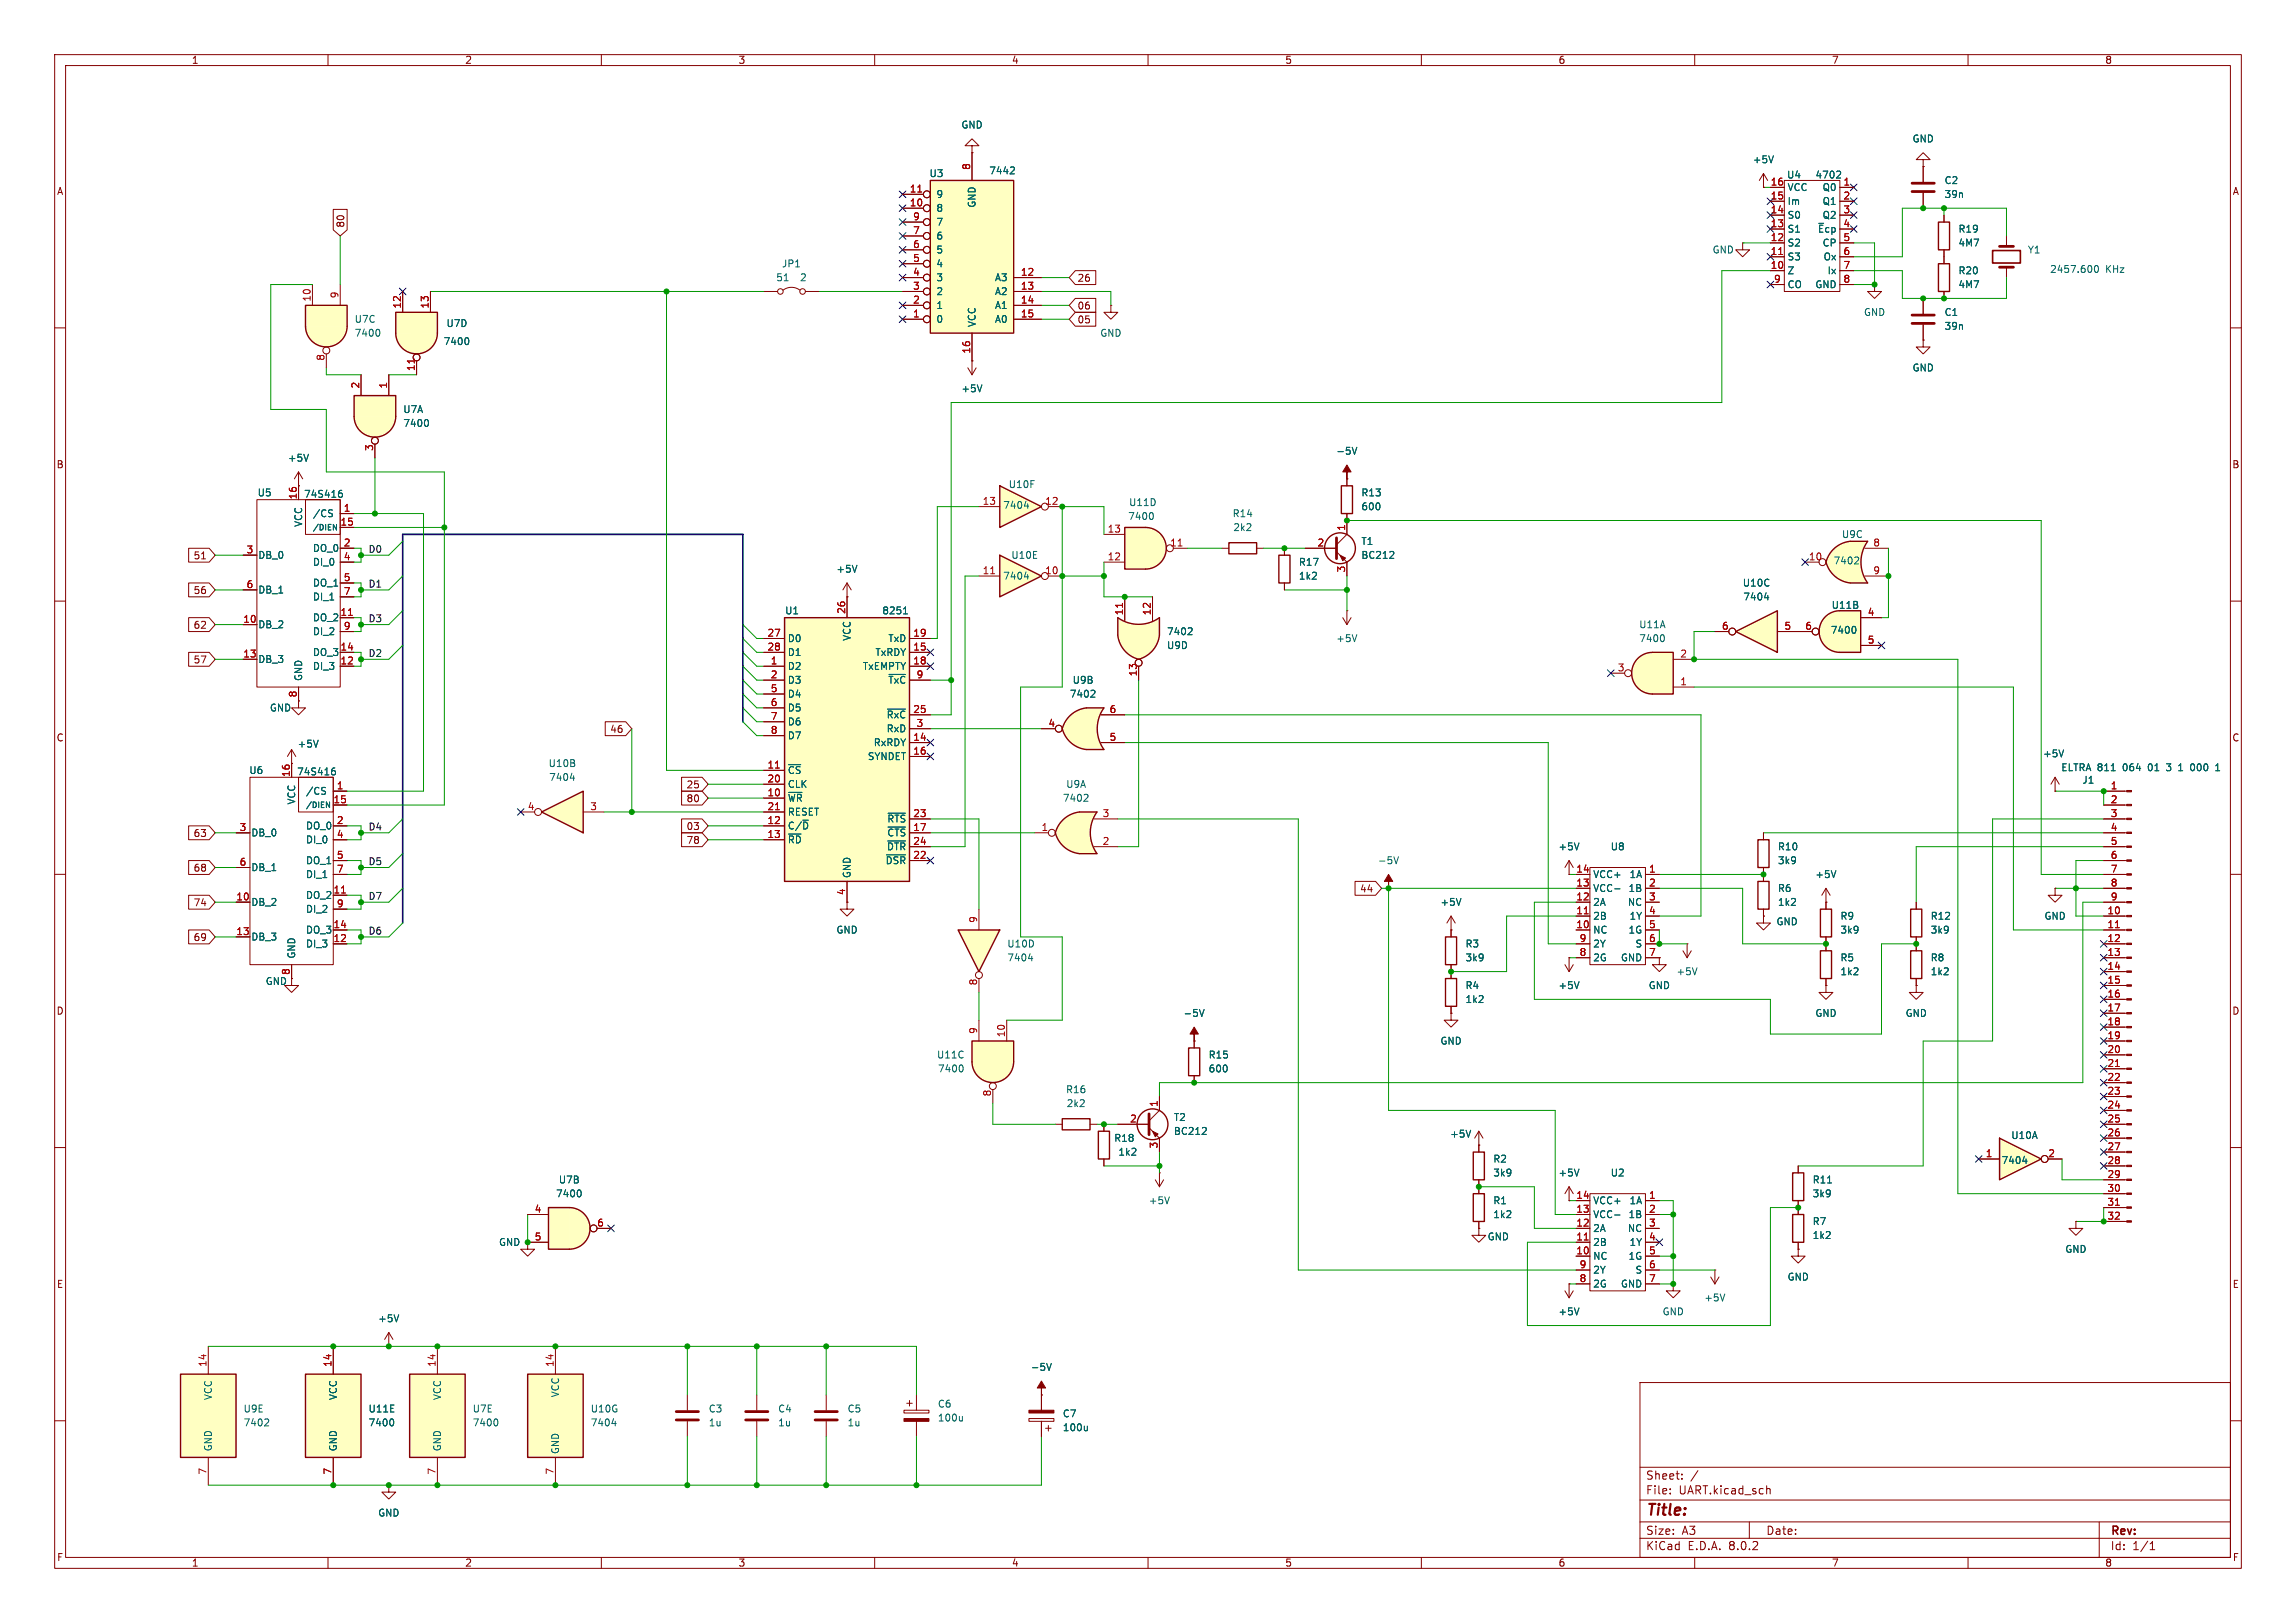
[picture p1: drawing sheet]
<svg xmlns="http://www.w3.org/2000/svg" width="420mm" height="297mm" viewBox="0 0 420 297" stroke-linecap="round" stroke-linejoin="round" font-family="sans-serif">
<defs><g id="words">
<text font-size="2.8" fill="#840000" x="301" y="277.9">Title:</text>
<g font-size="2.1" fill="#840000">
<text x="301" y="273.7">File:</text>
<text x="301" y="271">Sheet:</text>
<text x="307.1" y="273.7">UART.kicad_sch</text>
<text x="301" y="281.1">Size:</text>
<text x="307.6" y="281.1">A3</text>
<text x="323" y="281.1">Date:</text>
<text x="386" y="281.3">Rev:</text>
<text x="301" y="283.9">KiCad</text>
<text x="308.7" y="283.9">E.D.A.</text>
<text x="316.3" y="283.9">8.0.2</text>
<text x="386" y="283.9">Id:</text>
<text x="390.1" y="283.9">1/1</text>
</g>
<g font-size="1.8" fill="#840000">
<text x="35" y="11.9">1</text>
<text x="85" y="11.9">2</text>
<text x="135" y="11.9">3</text>
<text x="185" y="11.9">4</text>
<text x="235" y="11.9">5</text>
<text x="285" y="11.9">6</text>
<text x="335" y="11.9">7</text>
<text x="385" y="11.9">8</text>
<text x="10.3" y="35.9">A</text>
<text x="408.3" y="35.9">A</text>
<text x="63.2" y="41.7" transform="rotate(-90 63.2 41.7)">80</text>
<text x="197" y="51.8">26</text>
<text x="197" y="56.8">06</text>
<text x="197" y="59.4">05</text>
<text x="10.3" y="85.9">B</text>
<text x="408.2" y="85.9">B</text>
<text x="35.3" y="102.6">51</text>
<text x="35.3" y="108.9">56</text>
<text x="35.3" y="115.3">62</text>
<text x="35.3" y="121.6">57</text>
<text x="10.3" y="135.9">C</text>
<text x="111.5" y="134.3">46</text>
<text x="408.2" y="135.9">C</text>
<text x="125.5" y="144.5">25</text>
<text x="125.5" y="147">80</text>
<text x="35.3" y="153.4">63</text>
<text x="125.5" y="152.1">03</text>
<text x="125.5" y="154.6">78</text>
<text x="35.3" y="159.7">68</text>
<text x="35.3" y="166.1">74</text>
<text x="248.7" y="163.5">44</text>
<text x="35.3" y="172.4">69</text>
<text x="10.3" y="185.9">D</text>
<text x="408.2" y="185.9">D</text>
<text x="10.3" y="235.9">E</text>
<text x="408.3" y="235.9">E</text>
<text x="10.3" y="285.9">F</text>
<text x="35" y="286.9">1</text>
<text x="85" y="286.9">2</text>
<text x="135" y="286.9">3</text>
<text x="185" y="286.9">4</text>
<text x="235" y="286.9">5</text>
<text x="285" y="286.9">6</text>
<text x="335" y="286.9">7</text>
<text x="385" y="286.9">8</text>
<text x="408.3" y="285.9">F</text>
</g>
<g font-size="1.8" fill="#006464">
<text x="175.8" y="23.7">GND</text>
<text x="349.8" y="26.3">GND</text>
<text x="169.9" y="32.6">U3</text>
<text x="180.9" y="32.1">7442</text>
<text x="320.5" y="30.1">+5V</text>
<text x="326.8" y="32.9">U4</text>
<text x="326.9" y="35.2">VCC</text>
<text x="332" y="32.9">4702</text>
<text x="333.3" y="35.2">Q0</text>
<text x="355.6" y="33.9">C2</text>
<text x="171.2" y="39">8</text>
<text x="171.2" y="36.4">9</text>
<text x="171.2" y="41.5">7</text>
<text x="178.7" y="38.1" transform="rotate(-90 178.7 38.1)">GND</text>
<text x="326.9" y="40.2">S0</text>
<text x="326.9" y="37.7">Im</text>
<text x="333.3" y="37.7">Q1</text>
<text x="333.3" y="40.2">Q2</text>
<text x="355.6" y="36.4">39n</text>
<text x="171.2" y="46.6">5</text>
<text x="171.2" y="44">6</text>
<text x="313.2" y="46.6">GND</text>
<text x="326.9" y="47.9">S3</text>
<text x="326.9" y="45.3">S2</text>
<text x="326.9" y="42.8">S1</text>
<text x="332.5" y="42.8">~{E}cp</text>
<text x="333.3" y="45.3">CP</text>
<text x="333.5" y="47.9">Ox</text>
<text x="358.2" y="42.8">R19</text>
<text x="358.2" y="45.3">4M7</text>
<text x="370.9" y="46.6">Y1</text>
<text x="141.9" y="51.7">51</text>
<text x="143" y="49.1">JP1</text>
<text x="146.7" y="51.7">2</text>
<text x="171.2" y="51.7">3</text>
<text x="171.2" y="49.1">4</text>
<text x="181.9" y="51.7">A3</text>
<text x="326.9" y="50.4">Z</text>
<text x="326.9" y="52.9">CO</text>
<text x="332" y="52.9">GND</text>
<text x="334.2" y="50.4">Ix</text>
<text x="358.2" y="50.4">R20</text>
<text x="358.2" y="52.9">4M7</text>
<text x="374.9" y="50.1">2457.600</text>
<text x="385.2" y="50.1">KHz</text>
<text x="64.8" y="59.3">U7C</text>
<text x="171.2" y="59.3">0</text>
<text x="171.2" y="56.7">1</text>
<text x="171.2" y="54.2">2</text>
<text x="178.7" y="59.9" transform="rotate(-90 178.7 59.9)">VCC</text>
<text x="181.9" y="54.2">A2</text>
<text x="181.9" y="56.7">A1</text>
<text x="181.9" y="59.3">A0</text>
<text x="340.9" y="58">GND</text>
<text x="355.6" y="58">C1</text>
<text x="64.8" y="61.8">7400</text>
<text x="81.1" y="63.3">7400</text>
<text x="81.6" y="60">U7D</text>
<text x="201.2" y="61.8">GND</text>
<text x="355.6" y="60.6">39n</text>
<text x="175.8" y="72">+5V</text>
<text x="349.8" y="68.2">GND</text>
<text x="73.7" y="75.8">U7A</text>
<text x="73.7" y="78.3">7400</text>
<text x="244.3" y="83.4">-5V</text>
<text x="52.6" y="84.7">+5V</text>
<text x="184.4" y="89.5">U10F</text>
<text x="47" y="91">U5</text>
<text x="55.5" y="91.3">74S416</text>
<text x="57.1" y="94.8">/CS</text>
<text x="183.4" y="93.3">7404</text>
<text x="206.3" y="95.4">7400</text>
<text x="206.4" y="92.8">U11D</text>
<text x="225.4" y="94.8">R14</text>
<text x="248.9" y="93.6">600</text>
<text x="248.9" y="91">R13</text>
<text x="55.5" y="96.5" transform="rotate(-90 55.5 96.5)">VCC</text>
<text x="57.1" y="101.2">DO_0</text>
<text x="225.5" y="97.4">2k2</text>
<text x="248.9" y="99.9">T1</text>
<text x="336.8" y="98.7">U9C</text>
<text x="47.1" y="102.5">DB_0</text>
<text x="57.1" y="103.7">DI_0</text>
<text x="57.1" y="107.5">DO_1</text>
<text x="152.9" y="105">+5V</text>
<text x="183.4" y="106.3">7404</text>
<text x="184.9" y="102.5">U10E</text>
<text x="237.5" y="106.3">1k2</text>
<text x="237.5" y="103.7">R17</text>
<text x="248.9" y="102.5">BC212</text>
<text x="318.7" y="107.5">U10C</text>
<text x="335.3" y="103.5">7402</text>
<text x="47.1" y="108.8">DB_1</text>
<text x="57.1" y="113.9">DO_2</text>
<text x="57.1" y="110.1">DI_1</text>
<text x="143.5" y="112.6">U1</text>
<text x="161.3" y="112.6">8251</text>
<text x="318.8" y="110.1">7404</text>
<text x="335" y="111.6">U11B</text>
<text x="47.1" y="115.2">DB_2</text>
<text x="57.1" y="116.4">DI_2</text>
<text x="144" y="117.7">D0</text>
<text x="155.8" y="117.4" transform="rotate(-90 155.8 117.4)">VCC</text>
<text x="162.4" y="117.7">TxD</text>
<text x="213.4" y="119">U9D</text>
<text x="213.4" y="116.4">7402</text>
<text x="244.3" y="117.7">+5V</text>
<text x="299.7" y="115.2">U11A</text>
<text x="299.7" y="117.7">7400</text>
<text x="334.8" y="116.2">7400</text>
<text x="47.1" y="121.5">DB_3</text>
<text x="55.5" y="124.7" transform="rotate(-90 55.5 124.7)">GND</text>
<text x="57.1" y="122.8">DI_3</text>
<text x="57.1" y="120.2">DO_3</text>
<text x="144" y="122.8">D2</text>
<text x="144" y="125.3">D3</text>
<text x="144" y="120.2">D1</text>
<text x="157.7" y="122.8">TxEMPTY</text>
<text x="160" y="120.2">TxRDY</text>
<text x="162.4" y="125.3">~{TxC}</text>
<text x="196.1" y="125.3">U9B</text>
<text x="49.3" y="130.4">GND</text>
<text x="144" y="127.9">D4</text>
<text x="144" y="130.4">D5</text>
<text x="162.1" y="131.7">~{RxC}</text>
<text x="195.6" y="127.9">7402</text>
<text x="54.4" y="137">+5V</text>
<text x="144" y="132.9">D6</text>
<text x="144" y="135.5">D7</text>
<text x="159.7" y="136.8">RxRDY</text>
<text x="162.1" y="134.2">RxD</text>
<text x="45.5" y="141.8">U6</text>
<text x="54.3" y="142.1">74S416</text>
<text x="100.3" y="140.6">U10B</text>
<text x="100.3" y="143.1">7404</text>
<text x="144" y="141.8">~{CS}</text>
<text x="158.6" y="139.3">SYNDET</text>
<text x="373.6" y="138.8">+5V</text>
<text x="377" y="141.3">ELTRA 811</text>
<text x="380.8" y="143.6">J1</text>
<text x="388.4" y="141.3">064</text>
<text x="393.2" y="141.3">01</text>
<text x="396.8" y="141.3">3</text>
<text x="399.2" y="141.3">1</text>
<text x="401.6" y="141.3">000</text>
<text x="54.2" y="147.3" transform="rotate(-90 54.2 147.3)">VCC</text>
<text x="55.9" y="145.6">/CS</text>
<text x="144" y="146.9">~{WR}</text>
<text x="144" y="144.4">CLK</text>
<text x="144" y="149.5">RESET</text>
<text x="194.3" y="146.9">7402</text>
<text x="194.9" y="144.4">U9A</text>
<text x="45.9" y="153.3">DB_0</text>
<text x="55.9" y="152">DO_0</text>
<text x="55.9" y="154.5">DI_0</text>
<text x="144" y="152">C/~{D}</text>
<text x="144" y="154.5">~{RD}</text>
<text x="162.2" y="155.8">~{DTR}</text>
<text x="162.2" y="153.3">~{CTS}</text>
<text x="162.2" y="150.7">~{RTS}</text>
<text x="285" y="155.8">+5V</text>
<text x="294.5" y="155.8">U8</text>
<text x="325.1" y="155.8">R10</text>
<text x="45.9" y="159.6">DB_1</text>
<text x="55.9" y="158.3">DO_1</text>
<text x="55.9" y="160.9">DI_1</text>
<text x="155.8" y="160.8" transform="rotate(-90 155.8 160.8)">GND</text>
<text x="161.9" y="158.3">~{DSR}</text>
<text x="252" y="158.3">-5V</text>
<text x="291.3" y="160.9">VCC+</text>
<text x="298" y="160.9">1A</text>
<text x="325.1" y="158.3">3k9</text>
<text x="332" y="160.9">+5V</text>
<text x="45.9" y="166">DB_2</text>
<text x="55.9" y="164.7">DO_2</text>
<text x="55.9" y="167.2">DI_2</text>
<text x="263.4" y="166">+5V</text>
<text x="291.3" y="166">2A</text>
<text x="291.3" y="163.4">VCC-</text>
<text x="297.7" y="166">NC</text>
<text x="297.8" y="163.4">1B</text>
<text x="325.1" y="163.4">R6</text>
<text x="325.1" y="166">1k2</text>
<text x="45.9" y="172.3">DB_3</text>
<text x="55.9" y="173.6">DI_3</text>
<text x="55.9" y="171">DO_3</text>
<text x="152.9" y="171">GND</text>
<text x="184.2" y="173.6">U10D</text>
<text x="268" y="173.6">R3</text>
<text x="291.3" y="171">NC</text>
<text x="291.3" y="168.5">2B</text>
<text x="291.3" y="173.6">2Y</text>
<text x="297.8" y="171">1G</text>
<text x="298" y="168.5">1Y</text>
<text x="299.1" y="173.6">S</text>
<text x="324.9" y="169.5">GND</text>
<text x="336.6" y="168.5">R9</text>
<text x="336.6" y="171">3k9</text>
<text x="353.1" y="168.5">R12</text>
<text x="353.1" y="171">3k9</text>
<text x="373.9" y="168.5">GND</text>
<text x="54.2" y="175.5" transform="rotate(-90 54.2 175.5)">GND</text>
<text x="184.2" y="176.1">7404</text>
<text x="268" y="176.1">3k9</text>
<text x="291.3" y="176.1">2G</text>
<text x="296.4" y="176.1">GND</text>
<text x="306.6" y="178.7">+5V</text>
<text x="336.6" y="176.1">R5</text>
<text x="336.6" y="178.7">1k2</text>
<text x="353.1" y="176.1">R8</text>
<text x="353.1" y="178.7">1k2</text>
<text x="48.5" y="180.4">GND</text>
<text x="268" y="181.2">R4</text>
<text x="268" y="183.7">1k2</text>
<text x="285" y="181.2">+5V</text>
<text x="301.5" y="181.2">GND</text>
<text x="216.4" y="186.3">-5V</text>
<text x="263.4" y="191.4">GND</text>
<text x="332" y="186.3">GND</text>
<text x="348.5" y="186.3">GND</text>
<text x="171.3" y="193.9">U11C</text>
<text x="171.5" y="196.4">7400</text>
<text x="221" y="196.4">600</text>
<text x="221" y="193.9">R15</text>
<text x="194.9" y="200.3">R16</text>
<text x="195" y="202.8">2k2</text>
<text x="203.7" y="209.1">R18</text>
<text x="214.6" y="205.3">T2</text>
<text x="214.6" y="207.9">BC212</text>
<text x="265.2" y="208.4">+5V</text>
<text x="367.8" y="208.6">U10A</text>
<text x="204.5" y="211.7">1k2</text>
<text x="273.1" y="213">R2</text>
<text x="273.1" y="215.5">3k9</text>
<text x="285" y="215.5">+5V</text>
<text x="294.5" y="215.5">U2</text>
<text x="366" y="213.2">7404</text>
<text x="101.6" y="219.3">7400</text>
<text x="102.1" y="216.8">U7B</text>
<text x="210.1" y="220.6">+5V</text>
<text x="273.1" y="220.6">R1</text>
<text x="291.3" y="220.6">VCC+</text>
<text x="298" y="220.6">1A</text>
<text x="331.5" y="216.8">R11</text>
<text x="331.5" y="219.3">3k9</text>
<text x="272" y="227.2">GND</text>
<text x="273.1" y="223.1">1k2</text>
<text x="291.3" y="225.7">2A</text>
<text x="291.3" y="223.1">VCC-</text>
<text x="297.7" y="225.7">NC</text>
<text x="297.8" y="223.1">1B</text>
<text x="331.5" y="224.4">R7</text>
<text x="331.5" y="226.9">1k2</text>
<text x="91.2" y="228.2">GND</text>
<text x="291.3" y="230.7">NC</text>
<text x="291.3" y="228.2">2B</text>
<text x="291.3" y="233.3">2Y</text>
<text x="297.8" y="230.7">1G</text>
<text x="298" y="228.2">1Y</text>
<text x="299.1" y="233.3">S</text>
<text x="377.7" y="229.5">GND</text>
<text x="291.3" y="235.8">2G</text>
<text x="296.4" y="235.8">GND</text>
<text x="311.7" y="238.4">+5V</text>
<text x="326.9" y="234.5">GND</text>
<text x="69.1" y="242.2">+5V</text>
<text x="285" y="240.9">+5V</text>
<text x="304" y="240.9">GND</text>
<text x="188.5" y="251.1">-5V</text>
<text x="39" y="256.3" transform="rotate(-90 39 256.3)">VCC</text>
<text x="61.8" y="256.3" transform="rotate(-90 61.8 256.3)">VCC</text>
<text x="80.9" y="256.3" transform="rotate(-90 80.9 256.3)">VCC</text>
<text x="102.5" y="255.8" transform="rotate(-90 102.5 255.8)">VCC</text>
<text x="171.5" y="257.8">C6</text>
<text x="44.5" y="258.7">U9E</text>
<text x="44.5" y="261.2">7402</text>
<text x="67.3" y="258.7">U11E</text>
<text x="67.3" y="261.2">7400</text>
<text x="86.4" y="258.7">U7E</text>
<text x="86.4" y="261.2">7400</text>
<text x="108" y="258.7">U10G</text>
<text x="108" y="261.2">7404</text>
<text x="129.5" y="258.7">C3</text>
<text x="129.5" y="261.2">1u</text>
<text x="142.2" y="258.7">C4</text>
<text x="142.2" y="261.2">1u</text>
<text x="154.9" y="258.7">C5</text>
<text x="154.9" y="261.2">1u</text>
<text x="171.5" y="260.3">100u</text>
<text x="194.3" y="259.6">C7</text>
<text x="194.3" y="262.1">100u</text>
<text x="39" y="265.7" transform="rotate(-90 39 265.7)">GND</text>
<text x="61.8" y="265.7" transform="rotate(-90 61.8 265.7)">GND</text>
<text x="80.9" y="265.7" transform="rotate(-90 80.9 265.7)">GND</text>
<text x="102.5" y="266.2" transform="rotate(-90 102.5 266.2)">GND</text>
<text x="69.1" y="277.7">GND</text>
</g>
<g font-size="1.8" fill="#a90000">
<text x="166.3" y="35.3">11</text>
<text x="177.5" y="31.2" transform="rotate(-90 177.5 31.2)">8</text>
<text x="323.8" y="34">16</text>
<text x="337.1" y="34">1</text>
<text x="166.3" y="37.8">10</text>
<text x="166.9" y="40.4">9</text>
<text x="323.8" y="41.7">13</text>
<text x="323.8" y="39.1">14</text>
<text x="323.8" y="36.6">15</text>
<text x="337.1" y="36.6">2</text>
<text x="337.1" y="39.1">3</text>
<text x="337.1" y="41.7">4</text>
<text x="166.9" y="45.5">6</text>
<text x="166.9" y="42.9">7</text>
<text x="323.8" y="46.7">11</text>
<text x="323.8" y="44.2">12</text>
<text x="337.1" y="44.2">5</text>
<text x="337.1" y="46.7">6</text>
<text x="166.9" y="53.1">3</text>
<text x="166.9" y="50.5">4</text>
<text x="166.9" y="48">5</text>
<text x="186.6" y="50.5">12</text>
<text x="186.6" y="53.1">13</text>
<text x="323.8" y="49.3">10</text>
<text x="324.4" y="51.8">9</text>
<text x="337.1" y="49.3">7</text>
<text x="337.1" y="51.8">8</text>
<text x="56.9" y="55.3" transform="rotate(-90 56.9 55.3)">10</text>
<text x="62" y="54.7" transform="rotate(-90 62 54.7)">9</text>
<text x="73.4" y="56.6" transform="rotate(-90 73.4 56.6)">12</text>
<text x="78.5" y="56.6" transform="rotate(-90 78.5 56.6)">13</text>
<text x="166.9" y="58.2">1</text>
<text x="166.9" y="55.6">2</text>
<text x="186.6" y="55.6">14</text>
<text x="186.6" y="58.2">15</text>
<text x="177.5" y="64.8" transform="rotate(-90 177.5 64.8)">16</text>
<text x="59.4" y="66.1" transform="rotate(-90 59.4 66.1)">8</text>
<text x="65.8" y="71.2" transform="rotate(-90 65.8 71.2)">2</text>
<text x="70.9" y="71.2" transform="rotate(-90 70.9 71.2)">1</text>
<text x="75.9" y="68" transform="rotate(-90 75.9 68)">11</text>
<text x="68.3" y="82.6" transform="rotate(-90 68.3 82.6)">3</text>
<text x="54.4" y="91.5" transform="rotate(-90 54.4 91.5)">16</text>
<text x="62.8" y="93.7">1</text>
<text x="179.7" y="92.5">13</text>
<text x="191.1" y="92.5">12</text>
<text x="45" y="101.3">3</text>
<text x="62.2" y="96.3">15</text>
<text x="62.8" y="100.1">2</text>
<text x="202.5" y="97.5">13</text>
<text x="214" y="100.1">11</text>
<text x="240.9" y="100.1">2</text>
<text x="246.1" y="97.2" transform="rotate(-90 246.1 97.2)">1</text>
<text x="342.6" y="100.1">8</text>
<text x="45" y="107.7">6</text>
<text x="62.8" y="102.6">4</text>
<text x="62.8" y="106.4">5</text>
<text x="179.7" y="105.2">11</text>
<text x="191.1" y="105.2">10</text>
<text x="202.5" y="102.6">12</text>
<text x="246.1" y="104.8" transform="rotate(-90 246.1 104.8)">3</text>
<text x="330.8" y="102.6">10</text>
<text x="342.6" y="105.2">9</text>
<text x="62.2" y="112.8">11</text>
<text x="62.8" y="109">7</text>
<text x="154.7" y="112.4" transform="rotate(-90 154.7 112.4)">26</text>
<text x="205.5" y="112.7" transform="rotate(-90 205.5 112.7)">11</text>
<text x="210.6" y="112.7" transform="rotate(-90 210.6 112.7)">12</text>
<text x="341.6" y="112.8">4</text>
<text x="44.4" y="114">10</text>
<text x="62.2" y="119.1">14</text>
<text x="62.8" y="115.3">9</text>
<text x="140.3" y="116.6">27</text>
<text x="140.3" y="119.1">28</text>
<text x="167" y="119.1">15</text>
<text x="167" y="116.6">19</text>
<text x="314.9" y="115.3">6</text>
<text x="326.3" y="115.3">5</text>
<text x="330.1" y="115.3">6</text>
<text x="341.6" y="117.9">5</text>
<text x="44.4" y="120.4">13</text>
<text x="62.2" y="121.7">12</text>
<text x="140.9" y="121.7">1</text>
<text x="140.9" y="124.2">2</text>
<text x="167" y="121.7">18</text>
<text x="167.6" y="124.2">9</text>
<text x="208" y="123.9" transform="rotate(-90 208 123.9)">13</text>
<text x="295.8" y="122.9">3</text>
<text x="307.3" y="125.5">1</text>
<text x="307.3" y="120.4">2</text>
<text x="54.4" y="127.7" transform="rotate(-90 54.4 127.7)">8</text>
<text x="140.9" y="126.7">5</text>
<text x="140.9" y="129.3">6</text>
<text x="140.9" y="131.8">7</text>
<text x="167" y="130.6">25</text>
<text x="202.9" y="130.6">6</text>
<text x="140.9" y="134.4">8</text>
<text x="167" y="135.6">14</text>
<text x="167.6" y="133.1">3</text>
<text x="191.7" y="133.1">4</text>
<text x="202.9" y="135.6">5</text>
<text x="53.1" y="142.3" transform="rotate(-90 53.1 142.3)">16</text>
<text x="140.3" y="140.7">11</text>
<text x="140.3" y="143.3">20</text>
<text x="167" y="138.2">16</text>
<text x="60.9" y="147.1">15</text>
<text x="61.5" y="144.5">1</text>
<text x="96.4" y="148.3">4</text>
<text x="107.9" y="148.3">3</text>
<text x="140.3" y="145.8">10</text>
<text x="140.3" y="148.3">21</text>
<text x="167" y="149.6">23</text>
<text x="201.6" y="149.6">3</text>
<text x="386" y="144.5">1</text>
<text x="386" y="147.1">2</text>
<text x="386" y="149.6">3</text>
<text x="43.7" y="152.1">3</text>
<text x="61.5" y="150.9">2</text>
<text x="61.5" y="153.4">4</text>
<text x="140.3" y="150.9">12</text>
<text x="140.3" y="153.4">13</text>
<text x="167" y="152.1">17</text>
<text x="167" y="154.7">24</text>
<text x="190.4" y="152.1">1</text>
<text x="201.6" y="154.7">2</text>
<text x="386" y="152.1">4</text>
<text x="386" y="154.7">5</text>
<text x="43.7" y="158.5">6</text>
<text x="61.5" y="157.2">5</text>
<text x="61.5" y="159.8">7</text>
<text x="167" y="157.2">22</text>
<text x="288.2" y="159.8">14</text>
<text x="301.6" y="159.8">1</text>
<text x="386" y="157.2">6</text>
<text x="386" y="159.8">7</text>
<text x="43.1" y="164.8">10</text>
<text x="60.9" y="163.6">11</text>
<text x="61.5" y="166.1">9</text>
<text x="154.7" y="163.9" transform="rotate(-90 154.7 163.9)">4</text>
<text x="288.2" y="167.4">11</text>
<text x="288.2" y="164.8">12</text>
<text x="288.2" y="162.3">13</text>
<text x="301.6" y="162.3">2</text>
<text x="301.6" y="164.8">3</text>
<text x="301.6" y="167.4">4</text>
<text x="385.4" y="167.4">10</text>
<text x="386" y="162.3">8</text>
<text x="386" y="164.8">9</text>
<text x="43.1" y="171.2">13</text>
<text x="60.9" y="172.5">12</text>
<text x="60.9" y="169.9">14</text>
<text x="178.8" y="169" transform="rotate(-90 178.8 169)">9</text>
<text x="288.2" y="169.9">10</text>
<text x="288.9" y="172.5">9</text>
<text x="301.6" y="169.9">5</text>
<text x="301.6" y="172.5">6</text>
<text x="385.4" y="169.9">11</text>
<text x="385.4" y="172.5">12</text>
<text x="53.1" y="178.5" transform="rotate(-90 53.1 178.5)">8</text>
<text x="288.9" y="175">8</text>
<text x="301.6" y="175">7</text>
<text x="385.4" y="175">13</text>
<text x="385.4" y="177.5">14</text>
<text x="178.8" y="180.4" transform="rotate(-90 178.8 180.4)">8</text>
<text x="385.4" y="180.1">15</text>
<text x="385.4" y="182.6">16</text>
<text x="385.4" y="185.2">17</text>
<text x="178.8" y="189.3" transform="rotate(-90 178.8 189.3)">9</text>
<text x="183.9" y="189.9" transform="rotate(-90 183.9 189.9)">10</text>
<text x="385.4" y="187.7">18</text>
<text x="385.4" y="190.2">19</text>
<text x="385.4" y="192.8">20</text>
<text x="385.4" y="195.3">21</text>
<text x="385.4" y="197.9">22</text>
<text x="181.4" y="200.7" transform="rotate(-90 181.4 200.7)">8</text>
<text x="211.8" y="202.6" transform="rotate(-90 211.8 202.6)">1</text>
<text x="385.4" y="200.4">23</text>
<text x="385.4" y="202.9">24</text>
<text x="206.6" y="205.5">2</text>
<text x="385.4" y="205.5">25</text>
<text x="385.4" y="208">26</text>
<text x="211.8" y="210.3" transform="rotate(-90 211.8 210.3)">3</text>
<text x="363.1" y="211.8">1</text>
<text x="374.6" y="211.8">2</text>
<text x="385.4" y="210.6">27</text>
<text x="385.4" y="213.1">28</text>
<text x="385.4" y="215.6">29</text>
<text x="97.7" y="222">4</text>
<text x="288.2" y="222">13</text>
<text x="288.2" y="219.5">14</text>
<text x="301.6" y="219.5">1</text>
<text x="301.6" y="222">2</text>
<text x="385.4" y="218.2">30</text>
<text x="385.4" y="220.7">31</text>
<text x="97.7" y="227.1">5</text>
<text x="109.1" y="224.5">6</text>
<text x="288.2" y="227.1">11</text>
<text x="288.2" y="224.5">12</text>
<text x="301.6" y="224.5">3</text>
<text x="301.6" y="227.1">4</text>
<text x="385.4" y="223.3">32</text>
<text x="288.2" y="229.6">10</text>
<text x="288.9" y="232.2">9</text>
<text x="301.6" y="229.6">5</text>
<text x="301.6" y="232.2">6</text>
<text x="288.9" y="234.7">8</text>
<text x="301.6" y="234.7">7</text>
<text x="37.8" y="250.2" transform="rotate(-90 37.8 250.2)">14</text>
<text x="60.7" y="250.2" transform="rotate(-90 60.7 250.2)">14</text>
<text x="79.8" y="250.2" transform="rotate(-90 79.8 250.2)">14</text>
<text x="101.3" y="250.2" transform="rotate(-90 101.3 250.2)">14</text>
<text x="37.8" y="269.9" transform="rotate(-90 37.8 269.9)">7</text>
<text x="60.7" y="269.9" transform="rotate(-90 60.7 269.9)">7</text>
<text x="79.8" y="269.9" transform="rotate(-90 79.8 269.9)">7</text>
<text x="101.3" y="269.9" transform="rotate(-90 101.3 269.9)">7</text>
</g>
<g font-size="1.8" fill="#0f0f0f">
<text x="67.3" y="101.3">D0</text>
<text x="67.3" y="107.6">D1</text>
<text x="67.3" y="114">D3</text>
<text x="67.3" y="120.3">D2</text>
<text x="67.3" y="152.1">D4</text>
<text x="67.3" y="158.4">D5</text>
<text x="67.3" y="164.8">D7</text>
<text x="67.3" y="171.1">D6</text>
</g>
<g font-size="1.4" fill="#006464">
<text x="57.1" y="97.3">/DIEN</text>
<text x="55.9" y="148.1">/DIEN</text>
</g>
</g></defs>
<g fill="none" stroke="#840000" stroke-width=".18">
<path d="M10 10h400v277h-400zM12 12h396v273h-396zM60 10v2M110 10v2M160 10v2M210 10v2M260 10v2M310 10v2M360 10v2M10 60h2M367 43.2v1.9M367 48.9v1.9"/>
<path d="M408 60h2M10 110h2M408 110h2M10 160h2M408 160h2M10 210h2M408 210h2M328.9 221v1.2M328.9 227.3v1.3M10 260h2M300 253h108v32h-108zM408 260h2"/>
<path d="M300 278.5h108M300 274.5h108M300 268.5h108M305.5 273.2v.2M305.5 272.5v.1M307.7 270.5v.2M307.7 269.8v.1M310.6 269.1l-1.3 1.9M320 278.5v3M323.2 272.5l.2-.1 .3 .1 .1 .9M384 278.5v6.5M60 285v2"/>
<path d="M110 285v2M160 285v2M210 285v2M260 285v2M300 281.5h108M310 285v2M360 285v2M393.3 283.6h.9M393.3 282.5l.4-.4v1.5"/>
</g>
<path d="M364.5 45.8h5.1v2.3h-5.1z" fill="none" stroke="#840000" stroke-width=".3"/>
<path d="M365.8 48.9h2.5M365.8 45.1h2.5" fill="none" stroke="#840000" stroke-width=".51"/>
<path d="M383.2 48.7l.2-.1a.68 .68 0 0 1 .5 .6 .68 .68 0 0 1-.5 .7l-.3-.5z" fill="none" stroke="#006464" stroke-width=".18"/>
<path d="M327.9 222.2h2v5.1h-2z" fill="none" stroke="#840000" stroke-width=".25"/>
<path d="M365.8 208.3l7.6 3.8-7.6 3.8z" fill="#ffffc2"/>
<path d="M365.8 208.3l7.6 3.8-7.6 3.8z" fill="none" stroke="#840000" stroke-width=".25"/>
<g fill="none" stroke="#840000" stroke-width=".18">
<path d="M287 219.7h.1M287 217.2l.8 1.2M287 217.2v2.5M287 217.2l-.7 1.2M361.9 212.1h3.9M374.6 212.1h2.6"/>
<circle cx="374" cy="212.1" r=".63"/>
</g>
<path d="M288.8 213.9l-.4 1.3M370 212.5h.8M370.6 212.1v.8" fill="none" stroke="#006464" stroke-width=".18"/>
<path d="M209.5 96.5a3.8 3.8 0 0 1 3.8 3.8 3.8 3.8 0 0 1-3.8 3.8z" fill="#ffffc2" stroke="#ffffc2" stroke-width=".18"/>
<path d="M205.7 96.5h3.8v7.6h-3.8z" fill="#ffffc2"/>
<path d="M205.7 96.5h3.8a3.8 3.8 0 0 1 3.8 3.8 3.8 3.8 0 0 1-3.8 3.8h-3.8z" fill="none" stroke="#840000" stroke-width=".25"/>
<g fill="none" stroke="#840000" stroke-width=".18">
<path d="M322.6 34.3h.1M322.6 31.8l-.8 1.2M322.6 31.8v2.5M322.6 31.8l.7 1.2M323.8 34.3h2.6M323.8 39.4h2.6M323.8 36.8h2.6M326.4 33h10.1v20.3h-10.1zM336.5 34.3h2.6M336.5 39.4h2.6M336.5 36.8h2.6M323.8 49.5h2.6"/>
<path d="M323.8 47h2.6M323.8 44.5h2.6M323.8 41.9h2.6M323.8 52.1h2.6M336.5 49.5h2.6M336.5 47h2.6M336.5 44.5h2.6M336.5 41.9h2.6M336.5 52.1h2.6M201.9 97.8h3.8M201.9 102.9h3.8M214.6 100.3h2.6"/>
<path d="M53.3 179.1v1.2h-1.2l1.2 1.3 1.3-1.3h-1.3M53.3 179.1h.1M286.3 176.5l.7 1.3M287 175.3h.1M287 175.3v2.5M287.8 176.5l-.8 1.3M303.5 175.3v1.2h-1.2l1.2 1.3 1.3-1.3h-1.3M303.5 175.3h.1M307.8 174l.8 1.3M308.6 172.7h.1M308.6 172.7v2.6M309.4 174l-.8 1.3"/>
<path d="M165.4 258.1h4.5v.5h-4.5zM165.9 256.8h1M166.4 256.3v1M167.6 255.3v2.8M167.6 260.1v2.8"/>
<circle cx="214" cy="100.3" r=".63"/>
</g>
<path d="M325.4 46.6h.7M215.5 99.9h.7" fill="none" stroke="#a90000" stroke-width=".18"/>
<path d="M324.4 28.5l-.4 1.3M336.5 31.3l.2 .3-.1 .3-.7 .7h.8M332.7 40.9h.9M210.7 93.8a.79 .79 0 0 1 0 1.3M288.8 179.6l-.4 1.3M310.4 177.1l-.4 1.3M176 259.2v.8M176 259.9l-.1 .1" fill="none" stroke="#006464" stroke-width=".18"/>
<path d="M165.4 259.6h4.5v.5h-4.5z" fill="#840000" stroke="#840000" stroke-width=".18"/>
<path d="M72.4 61h7.6a3.8 3.8 0 0 1-3.8 3.8 3.8 3.8 0 0 1-3.8-3.8z" fill="#ffffc2" stroke="#ffffc2" stroke-width=".18"/>
<path d="M72.4 57.2h7.6v3.8h-7.6z" fill="#ffffc2"/>
<path d="M72.4 57.2h7.6v3.8a3.8 3.8 0 0 1-3.8 3.8 3.8 3.8 0 0 1-3.8-3.8z" fill="none" stroke="#840000" stroke-width=".25"/>
<g fill="none" stroke="#840000" stroke-width=".18">
<path d="M73.7 53.3v3.9M78.7 53.3v3.9M76.2 66v2.6"/>
<circle cx="76.2" cy="65.4" r=".63"/>
</g>
<path d="M75.8 65.7v.7" fill="none" stroke="#a90000" stroke-width=".18"/>
<path d="M85.5 61.8a.79 .79 0 0 1 0 1.3" fill="none" stroke="#006464" stroke-width=".18"/>
<path d="M104.1 221a3.8 3.8 0 0 1 3.8 3.8 3.8 3.8 0 0 1-3.8 3.8z" fill="#ffffc2" stroke="#ffffc2" stroke-width=".18"/>
<path d="M100.3 221h3.8v7.6h-3.8z" fill="#ffffc2"/>
<path d="M100.3 221h3.8a3.8 3.8 0 0 1 3.8 3.8 3.8 3.8 0 0 1-3.8 3.8h-3.8z" fill="none" stroke="#840000" stroke-width=".25"/>
<g fill="none" stroke="#840000" stroke-width=".18">
<path d="M96.5 222.2h3.8M96.5 227.3h3.8M109.2 224.8h2.6"/>
<circle cx="108.6" cy="224.8" r=".63"/>
</g>
<path d="M106 217.7a.79 .79 0 0 1 0 1.3" fill="none" stroke="#006464" stroke-width=".18"/>
<path d="M64.8 76.2h7.6a3.8 3.8 0 0 1-3.8 3.8 3.8 3.8 0 0 1-3.8-3.8z" fill="#ffffc2" stroke="#ffffc2" stroke-width=".18"/>
<path d="M64.8 72.4h7.6v3.8h-7.6z" fill="#ffffc2"/>
<path d="M64.8 72.4h7.6v3.8a3.8 3.8 0 0 1-3.8 3.8 3.8 3.8 0 0 1-3.8-3.8z" fill="none" stroke="#840000" stroke-width=".25"/>
<g fill="none" stroke="#840000" stroke-width=".18">
<path d="M66 68.6v3.8M71.1 68.6v3.8M68.6 81.3v2.5"/>
<circle cx="68.6" cy="80.6" r=".63"/>
</g>
<path d="M78.1 76.8a.79 .79 0 0 1 0 1.2" fill="none" stroke="#006464" stroke-width=".18"/>
<path d="M177.8 194.3h7.6a3.8 3.8 0 0 1-3.8 3.8 3.8 3.8 0 0 1-3.8-3.8z" fill="#ffffc2" stroke="#ffffc2" stroke-width=".18"/>
<path d="M177.8 190.5h7.6v3.8h-7.6z" fill="#ffffc2"/>
<path d="M177.8 190.5h7.6v3.8a3.8 3.8 0 0 1-3.8 3.8 3.8 3.8 0 0 1-3.8-3.8z" fill="none" stroke="#840000" stroke-width=".25"/>
<g fill="none" stroke="#840000" stroke-width=".18">
<path d="M179.1 186.7v3.8M181.6 199.4v2.5M184.1 186.7v3.8"/>
<circle cx="181.6" cy="198.8" r=".63"/>
</g>
<path d="M175.9 194.9a.79 .79 0 0 1 0 1.3" fill="none" stroke="#006464" stroke-width=".18"/>
<path d="M175.3 170.2h7.6l-3.8 7.6z" fill="#ffffc2"/>
<path d="M354.6 48.3h2v5h-2zM354.6 40.6h2v5.1h-2zM175.3 170.2h7.6l-3.8 7.6z" fill="none" stroke="#840000" stroke-width=".25"/>
<g fill="none" stroke="#840000" stroke-width=".18">
<path d="M355.6 39.4v1.2M355.6 45.7v2.6M355.6 53.3v1.3M375.9 144.8h.1M375.9 142.2l-.7 1.3M375.9 142.2v2.6M375.9 142.2l.8 1.3M154.9 165.1v1.3h1.3l-1.3 1.2-1.2-1.2h1.2M154.9 165.1h.1M179.1 166.4v3.8M179.1 179.1v2.5"/>
<circle cx="179.1" cy="178.4" r=".63"/>
</g>
<path d="M377.5 137.2l-.4 1.3M188.1 175.4h.8M188.7 175v.8" fill="none" stroke="#006464" stroke-width=".18"/>
<path d="M55.9 59.7h7.6a3.8 3.8 0 0 1-3.8 3.8 3.8 3.8 0 0 1-3.8-3.8z" fill="#ffffc2" stroke="#ffffc2" stroke-width=".18"/>
<path d="M55.9 55.9h7.6v3.8h-7.6z" fill="#ffffc2"/>
<path d="M55.9 55.9h7.6v3.8a3.8 3.8 0 0 1-3.8 3.8 3.8 3.8 0 0 1-3.8-3.8z" fill="none" stroke="#840000" stroke-width=".25"/>
<g fill="none" stroke="#840000" stroke-width=".18">
<path d="M57.1 52.1v3.8M62.2 52.1v3.8M59.7 64.8v2.5"/>
<circle cx="59.7" cy="64.1" r=".63"/>
</g>
<path d="M69.2 60.3a.79 .79 0 0 1 0 1.2" fill="none" stroke="#006464" stroke-width=".18"/>
<path d="M99.1 148.6l7.6-3.8v7.6z" fill="#ffffc2"/>
<path d="M99.1 148.6l7.6-3.8v7.6z" fill="none" stroke="#840000" stroke-width=".25"/>
<g fill="none" stroke="#840000" stroke-width=".18">
<path d="M177.8 26.7h1.3l-1.3-1.3-1.3 1.3h1.3v1.2M177.8 27.9h.1M351.8 29.2h1.3l-1.3-1.3-1.3 1.3h1.3v1.3M351.8 30.5h.1M351.8 30.5v2.8M351.8 35.3v2.8M95.2 148.6h2.6M106.7 148.6h3.8M288.3 219.7h2.5M290.8 218.4h10.2v17.8h-10.2zM301 219.7h2.5M286.3 236.2l.7 1.3"/>
<path d="M287 234.9h.1M287 234.9v2.6M287.8 236.2l-.8 1.3M288.3 229.9h2.5M288.3 227.3h2.5M288.3 224.8h2.5M288.3 222.2h2.5M288.3 232.4h2.5M288.3 234.9h2.5M301 229.9h2.5M301 227.3h2.5M301 224.8h2.5"/>
<path d="M301 222.2h2.5M301 232.4h2.5M301 234.9h2.5M306.1 234.9v1.3h-1.3l1.3 1.3 1.2-1.3h-1.2M306.1 234.9h.1M312.9 233.7l.8 1.2M313.7 232.4h.1M313.7 232.4v2.5M314.5 233.7l-.8 1.2M328.9 228.6v1.3h1.3l-1.3 1.2-1.2-1.2h1.2M328.9 228.6h.1"/>
<circle cx="98.4" cy="148.6" r=".63"/>
</g>
<path d="M104.3 142.4h.8M104.9 142v.8M288.8 239.3l-.4 1.3M295.4 222.3h.9M315.5 236.8l-.4 1.3" fill="none" stroke="#006464" stroke-width=".18"/>
<path d="M349.8 35.1h4M349.8 33.5h4" fill="none" stroke="#840000" stroke-width=".51"/>
<path d="M289.8 226.9h.7" fill="none" stroke="#a90000" stroke-width=".18"/>
<path d="M170.2 33h15.2v28h-15.2z" fill="#ffffc2"/>
<g fill="none" stroke="#840000" stroke-width=".25">
<path d="M170.2 33h15.2v28h-15.2z"/>
<circle cx="245.1" cy="100.3" r="2.82"/>
</g>
<g fill="none" stroke="#840000" stroke-width=".18">
<path d="M165.1 38.1h3.8M165.1 35.6h3.8M177.8 27.9v5.1M165.1 58.4h3.8M165.1 50.8h3.8M165.1 53.3h3.8M165.1 55.9h3.8M165.1 48.3h3.8M165.1 45.7h3.8M165.1 43.2h3.8M165.1 40.6h3.8M185.4 58.4h5.1"/>
<path d="M185.4 50.8h5.1M185.4 53.3h5.1M185.4 55.9h5.1M177 67.3l.8 1.3M177.8 66h.1M177.8 61v7.6M178.6 67.3l-.8 1.3M54.6 88.9h.1M54.6 86.4l.8 1.2M54.6 86.4v2.5M54.6 86.4l-.8 1.2M246.4 95.3v2.5l-1.9 1.9"/>
<path d="M154.9 109.2h.1M154.9 106.7l-.7 1.3M154.9 106.7v2.5M154.9 106.7l.8 1.3M238.8 100.3h5.7M244.5 101l1.9 1.9v2.5M138.4 255.3v2.8M151.1 255.3v2.8M188.2 259.6h4.6v.5h-4.6zM190.5 255.3v2.8M138.4 260.1v2.8M151.1 260.1v2.8"/>
<path d="M190.5 260.1v2.8M191.3 261.4h1M191.8 260.9v1"/>
<circle cx="169.5" cy="35.6" r=".63"/>
<circle cx="169.5" cy="38.1" r=".63"/>
<circle cx="169.5" cy="50.8" r=".63"/>
<circle cx="169.5" cy="58.4" r=".63"/>
<circle cx="169.5" cy="55.9" r=".63"/>
<circle cx="169.5" cy="53.3" r=".63"/>
<circle cx="169.5" cy="45.7" r=".63"/>
<circle cx="169.5" cy="48.3" r=".63"/>
<circle cx="169.5" cy="43.2" r=".63"/>
<circle cx="169.5" cy="40.6" r=".63"/>
</g>
<path d="M167.9 35.1h.7" fill="none" stroke="#a90000" stroke-width=".18"/>
<path d="M185.3 30.6l.3 .2-.1 .3-.7 .7h.8M179.6 70.4l-.4 1.3M56.4 83.1l-.4 1.3M156.8 103.4l-.5 1.3M254.8 101l.2 .2-.1 .3-.7 .7h.8M198.9 261v.8M198.9 261.7l-.2 .1" fill="none" stroke="#006464" stroke-width=".18"/>
<path d="M244.5 98.4v3.8M136.4 259.8h4.1M136.4 258.3h4.1M149.1 259.8h4.1M149.1 258.3h4.1" fill="none" stroke="#840000" stroke-width=".51"/>
<g fill="#840000" stroke="#840000" stroke-width=".18">
<path d="M245.1 101.6l1 .5-.5 .5z"/>
<path d="M188.2 258.1h4.6v.5h-4.6z"/>
</g>
<path d="M55.9 251.5h10.1v15.2h-10.1z" fill="#ffffc2"/>
<path d="M55.9 251.5h10.1v15.2h-10.1z" fill="none" stroke="#840000" stroke-width=".25"/>
<path d="M246.4 87.6h.1M61 246.4v5.1M61 266.7v5.1" fill="none" stroke="#840000" stroke-width=".18"/>
<path d="M247.3 81.9l.5 1.2 .4-1.2M71.7 259.7a.79 .79 0 0 1 0 1.2" fill="none" stroke="#006464" stroke-width=".18"/>
<path d="M246.4 85.1l.7 1.3h-.7v1.2v-1.2h-.8z" fill="#840000" stroke="#840000" stroke-width=".18"/>
<path d="M33 251.5h10.2v15.2h-10.2z" fill="#ffffc2"/>
<path d="M33 251.5h10.2v15.2h-10.2z" fill="none" stroke="#840000" stroke-width=".25"/>
<path d="M38.1 246.4v5.1M38.1 266.7v5.1" fill="none" stroke="#840000" stroke-width=".18"/>
<path d="M48.9 259.7l.3 .2-.1 .3-.7 .7h.8" fill="none" stroke="#006464" stroke-width=".18"/>
<path d="M182.9 88.9l7.6 3.8-7.6 3.8z" fill="#ffffc2"/>
<path d="M182.9 88.9l7.6 3.8-7.6 3.8z" fill="none" stroke="#840000" stroke-width=".25"/>
<g fill="none" stroke="#840000" stroke-width=".18">
<path d="M342.9 52.1v1.2h1.3l-1.3 1.3-1.3-1.3h1.3M342.9 52.1h.1M179.1 92.7h3.8M191.8 92.7h2.5M125.7 255.3v2.8M125.7 260.1v2.8"/>
<circle cx="191.1" cy="92.7" r=".63"/>
</g>
<path d="M187.4 92.6h.8M188 92.2v.8" fill="none" stroke="#006464" stroke-width=".18"/>
<path d="M123.7 259.8h4.1M123.7 258.3h4.1" fill="none" stroke="#840000" stroke-width=".51"/>
<path d="M74.9 251.5h10.2v15.2h-10.2z" fill="#ffffc2"/>
<path d="M74.9 251.5h10.2v15.2h-10.2z" fill="none" stroke="#840000" stroke-width=".25"/>
<path d="M71.1 246.4h.1M71.1 243.8l-.7 1.3M71.1 243.8v2.6M71.1 243.8l.8 1.3M80 246.4v5.1M80 266.7v5.1" fill="none" stroke="#840000" stroke-width=".18"/>
<path d="M72.9 240.6l-.4 1.3M90.8 259.7a.79 .79 0 0 1 0 1.2" fill="none" stroke="#006464" stroke-width=".18"/>
<path d="M194.3 150.2a5.2 5.2 0 0 1 3.2-1.6l.6 5.2-5.1-1.4 .5-1.1z" fill="#ffffc2" stroke="#ffffc2" stroke-width=".18"/>
<path d="M197.5 148.6h3.2M197.5 156.2h3.2" fill="none" stroke="#ffffc2" stroke-width=".18"/>
<path d="M197.5 148.6h3.2a6.7 6.7 0 0 0 0 7.6h-3.2z" fill="#ffffc2"/>
<g fill="#ffffc2" stroke="#ffffc2" stroke-width=".18">
<path d="M193 152.4l5-1.3-.5 5.1a5.1 5.1 0 0 1-4.5-3.8z"/>
<path d="M195.6 131.1a5.2 5.2 0 0 1 3.1-1.6l.6 5.2-5-1.3 .5-1.2z"/>
</g>
<path d="M245.4 88.9h2v5.1h-2zM194.3 150.2a5.2 5.2 0 0 1 3.2-1.6h3.2a6.6 6.6 0 0 0 0 7.6h-3.2a5.1 5.1 0 0 1-4.5-3.8l.5-1.1z" fill="none" stroke="#840000" stroke-width=".25"/>
<g fill="none" stroke="#840000" stroke-width=".18">
<path d="M351.8 54.6v2.8M351.8 59.4v2.8M246.4 87.6v1.3M246.4 94v1.3M189.2 152.4h2.6M200.2 154.9h4.3M200.2 149.9h4.3"/>
<circle cx="192.4" cy="152.4" r=".63"/>
</g>
<path d="M198.8 145.4l.2 .2v.3l-.8 .7h.8" fill="none" stroke="#006464" stroke-width=".18"/>
<path d="M349.8 59.2h4M349.8 57.7h4" fill="none" stroke="#840000" stroke-width=".51"/>
<path d="M198.8 129.5h3.1M198.8 137.2h3.1" fill="none" stroke="#ffffc2" stroke-width=".18"/>
<path d="M198.8 129.5h3.1a6.7 6.7 0 0 0 0 7.7h-3.1z" fill="#ffffc2"/>
<path d="M194.3 133.4l5-1.3-.6 5.1a5.1 5.1 0 0 1-4.4-3.8z" fill="#ffffc2" stroke="#ffffc2" stroke-width=".18"/>
<path d="M195.6 131.1a5.2 5.2 0 0 1 3.1-1.6h3.2a6.6 6.6 0 0 0 0 7.7h-3.1a5.1 5.1 0 0 1-4.5-3.8l.5-1.2z" fill="none" stroke="#840000" stroke-width=".25"/>
<g fill="none" stroke="#840000" stroke-width=".18">
<path d="M203.2 55.9v1.3h1.3l-1.3 1.2-1.3-1.2h1.3M203.2 55.9h.1M351.8 62.2v1.3h1.3l-1.3 1.3-1.3-1.3h1.3M351.8 62.2h.1M190.5 133.4h2.5M201.4 135.9h4.3M201.4 130.8h4.3"/>
<circle cx="193.7" cy="133.3" r=".63"/>
</g>
<path d="M200.1 126.3l.2 .3-.1 .3-.7 .7h.8" fill="none" stroke="#006464" stroke-width=".18"/>
<path d="M182.9 101.6l7.6 3.8-7.6 3.8z" fill="#ffffc2"/>
<path d="M182.9 101.6l7.6 3.8-7.6 3.8z" fill="none" stroke="#840000" stroke-width=".25"/>
<g fill="none" stroke="#840000" stroke-width=".18">
<path d="M179.1 105.4h3.8M191.8 105.4h2.5"/>
<circle cx="191.1" cy="105.4" r=".63"/>
</g>
<path d="M181.2 105h.7" fill="none" stroke="#a90000" stroke-width=".18"/>
<path d="M187.4 105.6h.8M188 105.1v.9" fill="none" stroke="#006464" stroke-width=".18"/>
<path d="M96.5 251.5h10.2v15.2h-10.2z" fill="#ffffc2"/>
<path d="M96.5 251.5h10.2v15.2h-10.2z" fill="none" stroke="#840000" stroke-width=".25"/>
<g fill="none" stroke="#840000" stroke-width=".18">
<path d="M47 91.4h15.2v34.3h-15.2zM54.6 88.9v2.5M55.9 91.4h6.3v6.4h-6.3zM62.2 94h2.6M62.2 96.5h2.6M44.4 114.3h2.6M44.4 101.6h2.6M44.4 108h2.6M62.2 113h2.6M62.2 119.4h2.6M62.2 100.3h2.6M62.2 102.9h2.6"/>
<path d="M62.2 106.7h2.6M62.2 109.2h2.6M62.2 115.6h2.6M44.4 120.7h2.6M53.3 139.7v2.5M54.6 125.7v2.6M62.2 121.9h2.6M43.2 152.4h2.5M43.2 158.8h2.5M45.7 142.2h15.3v34.3h-15.3zM54.6 142.2h6.4v6.4h-6.4zM61 144.8h2.5"/>
<path d="M61 147.3h2.5M61 151.1h2.5M61 153.7h2.5M61 157.5h2.5M43.2 165.1h2.5M43.2 171.5h2.5M53.3 176.5v2.6M61 163.8h2.5M61 172.7h2.5M61 170.2h2.5M61 160h2.5M61 166.4h2.5"/>
<path d="M101.6 246.4v5.1M101.6 266.7v5.1"/>
</g>
<path d="M60.3 93.3l.5 .1M60.6 94l.2 .2-.2 .4M61 96l.6 1v-1M62.2 90.2l.3 .1 .1 .2v.4l-.4 .1M62.5 89.7l-.3 .1M59.1 144.1l.4 .1M59.3 144.8l.2 .2-.2 .4M59.7 146.8l.6 1v-1M60.9 141l.3 .1 .2 .2-.1 .4-.4 .1M61.2 140.5l-.3 .1M111.9 260.5h.8M112.5 260.1v.8" fill="none" stroke="#006464" stroke-width=".18"/>
<path d="M63.7 112.6h.8M62.5 163.4h.7" fill="none" stroke="#a90000" stroke-width=".18"/>
<path d="M143.5 113h22.9v48.3h-22.9z" fill="#ffffc2"/>
<path d="M224.8 99.3h5.1v2h-5.1zM143.5 113h22.9v48.3h-22.9z" fill="none" stroke="#840000" stroke-width=".25"/>
<g fill="none" stroke="#840000" stroke-width=".18">
<path d="M139.7 53.3h2.5M143.3 53.1a2.54 2.54 0 0 1 3 0M147.3 53.3h2.6M139.7 119.4h3.8M139.7 116.8h3.8M154.9 109.2v3.8M166.4 119.4h3.8M166.4 116.8h3.8M223.5 100.3h1.3M229.9 100.3h1.2M139.7 121.9h3.8M139.7 124.5h3.8"/>
<path d="M139.7 127h3.8M139.7 129.5h3.8M139.7 132.1h3.8M139.7 134.6h3.8M166.4 121.9h3.8M166.4 135.9h3.8M166.4 138.4h3.8M166.4 124.5h3.8M166.4 130.8h3.8M166.4 133.4h3.8M139.7 146.1h3.8M139.7 141h3.8"/>
<path d="M139.7 151.1h3.8M139.7 153.7h3.8M139.7 143.5h3.8M139.7 148.6h3.8M166.4 152.4h3.8M166.4 157.5h3.8M166.4 149.9h3.8M166.4 154.9h3.8M154.9 161.3v3.8M71.1 271.8v1.2h1.3l-1.3 1.3-1.3-1.3h1.3M71.1 271.8h.1"/>
<circle cx="142.7" cy="53.3" r=".51"/>
<circle cx="146.8" cy="53.3" r=".51"/>
</g>
<path d="M141.8 140.6h.8M141.8 148.2h.8" fill="none" stroke="#a90000" stroke-width=".18"/>
<path d="M143.4 51.4h.8M165.3 112.3h.7M165.4 111.4l.2-.3v1.2M162.3 129.8h3.3M162.6 123.4h3M162.1 156.4h3.5M162.4 153.9h3.2M162.4 151.4h3.2M162.4 148.8h3.2" fill="none" stroke="#006464" stroke-width=".18"/>
<path d="M334 102.9l5-1.4-.6 5.2a5.2 5.2 0 0 1-4.4-3.8z" fill="#ffffc2" stroke="#ffffc2" stroke-width=".18"/>
<path d="M338.5 99.1h3.1M338.5 106.7h3.1" fill="none" stroke="#ffffc2" stroke-width=".18"/>
<path d="M338.5 99.1h3.1a6.6 6.6 0 0 0 0 7.6h-3.1z" fill="#ffffc2"/>
<g fill="#ffffc2" stroke="#ffffc2" stroke-width=".18">
<path d="M335.3 100.6a5.1 5.1 0 0 1 3.1-1.5l.6 5.1-5-1.3 .5-1.2z"/>
<path d="M299.6 120.5a3.8 3.8 0 0 1 2.7-1.1v7.6a3.8 3.8 0 0 1-3.5-2.4 3.8 3.8 0 0 1 .8-4.1z"/>
</g>
<path d="M233.9 101.6h2.1v5.1h-2.1zM335.3 100.6a5.1 5.1 0 0 1 3.1-1.5h3.2a6.6 6.6 0 0 0 0 7.6h-3.1a5.2 5.2 0 0 1-4.5-3.8l.5-1.2zM194.3 204.7h5.1v2.1h-5.1zM327.9 214.6h2v5.1h-2z" fill="none" stroke="#840000" stroke-width=".25"/>
<g fill="none" stroke="#840000" stroke-width=".18">
<path d="M318.8 44.5v1.2h1.2l-1.2 1.3-1.3-1.3h1.3M318.8 44.5h.1M234.9 100.3v1.3M234.9 106.7v1.3M245.6 113l.8 1.3M246.4 111.8h.1M246.4 111.8v2.5M247.1 113l-.7 1.3M330.2 102.9h2.5M341.1 100.3h4.3M341.1 105.4h4.3M53.3 139.7h.1"/>
<path d="M53.3 137.2l.8 1.2M53.3 137.2v2.5M53.3 137.2l-.7 1.2M54.6 128.3v1.2h-1.3l1.3 1.3 1.3-1.3h-1.3M54.6 128.3h.1M193 205.7h1.3M199.4 205.7h1.3M328.9 213.4v1.2M328.9 219.7v1.3M96.5 227.3v1.3h1.3l-1.3 1.3-1.3-1.3h1.3M96.5 227.3h.1M379.7 223.5v1.3h1.3l-1.3 1.3-1.2-1.3h1.2"/>
<path d="M379.7 223.5h.1M190.5 255.3h.1"/>
<circle cx="333.4" cy="102.9" r=".63"/>
</g>
<path d="M248.2 116.1l-.4 1.3M339.8 101.9l.2 .3-.1 .3-.7 .7h.8M58.2 135.5l-.4 1.2M334.3 216.5h.7M191.5 249.5l.4 1.3 .4-1.3" fill="none" stroke="#006464" stroke-width=".18"/>
<path d="M190.5 252.7l.8 1.3h-.8v1.3v-1.3h-.8z" fill="#840000" stroke="#840000" stroke-width=".18"/>
<path d="M302.3 119.4h3.8v7.6h-3.8z" fill="#ffffc2"/>
<path d="M299.6 120.5a3.8 3.8 0 0 1 2.7-1.1h3.8v7.6h-3.8a3.8 3.8 0 0 1-3.5-2.4 3.8 3.8 0 0 1 .8-4.1zM264.4 171.5h2v5h-2z" fill="none" stroke="#840000" stroke-width=".25"/>
<g fill="none" stroke="#840000" stroke-width=".18">
<path d="M294.6 123.2h2.6M306.1 125.7h3.8M306.1 120.7h3.8M265.4 170.2h.1M265.4 167.6v3.9M265.4 176.5v1.3M265.4 167.6l-.7 1.3M265.4 167.6l.8 1.3"/>
<circle cx="297.8" cy="123.2" r=".63"/>
</g>
<path d="M304.1 116.1a.79 .79 0 0 1 0 1.3M267.2 164.4l-.4 1.3" fill="none" stroke="#006464" stroke-width=".18"/>
<path d="M317.5 115.6l7.6-3.8v7.6z" fill="#ffffc2"/>
<path d="M317.5 115.6l7.6-3.8v7.6z" fill="none" stroke="#840000" stroke-width=".25"/>
<g fill="none" stroke="#840000" stroke-width=".18">
<path d="M313.7 115.6h2.5M325.1 115.6h3.8"/>
<circle cx="316.9" cy="115.6" r=".63"/>
</g>
<path d="M322.8 109.4h.7M323.4 109v.8" fill="none" stroke="#006464" stroke-width=".18"/>
<path d="M333.9 112.9a3.8 3.8 0 0 1 2.6-1.1v7.6a3.8 3.8 0 0 1-3.4-2.4 3.8 3.8 0 0 1 .8-4.1z" fill="#ffffc2" stroke="#ffffc2" stroke-width=".18"/>
<path d="M336.5 111.8h3.9v7.6h-3.9z" fill="#ffffc2"/>
<g fill="none" stroke="#840000" stroke-width=".25">
<path d="M333.9 112.9a3.8 3.8 0 0 1 2.6-1.1h3.9v7.6h-3.9a3.8 3.8 0 0 1-3.4-2.4 3.8 3.8 0 0 1 .8-4.1zM321.6 153.7h2v5.1h-2zM321.6 161.3h2v5.1h-2zM333 174h2v5.1h-2zM333 166.4h2v5.1h-2zM349.5 174h2v5.1h-2zM349.5 166.4h2v5.1h-2zM217.4 191.8h2.1v5.1h-2.1z"/>
<circle cx="210.8" cy="205.7" r="2.82"/>
</g>
<g fill="none" stroke="#840000" stroke-width=".18">
<path d="M328.9 115.6h2.6M340.4 113h3.8M340.4 118.1h3.8M287 157.5l.8 1.3M287 157.5v2.5M287 157.5l-.7 1.3M290.8 158.8h10.2v17.7h-10.2zM322.6 152.4v1.3M322.6 158.8v2.5M254 162.6h.1M287 160h.1M288.3 160h2.5"/>
<path d="M288.3 170.2h2.5M288.3 167.6h2.5M288.3 165.1h2.5M288.3 162.6h2.5M288.3 172.7h2.5M288.3 175.3h2.5M301 160h2.5M301 170.2h2.5M301 167.6h2.5M301 165.1h2.5M301 162.6h2.5M301 172.7h2.5"/>
<path d="M301 175.3h2.5M322.6 167.6v1.3h1.2l-1.2 1.3-1.3-1.3h1.3M322.6 167.6h.1M322.6 166.4v1.2M334 165.1h.1M334 162.6v3.8M334 171.5v2.5M334 179.1v1.2M334 162.6l-.8 1.2M334 162.6l.8 1.2M350.5 165.1v1.3M350.5 171.5v2.5"/>
<path d="M350.5 179.1v1.2M375.9 162.6v1.2h1.3l-1.3 1.3-1.3-1.3h1.3M375.9 162.6h.1M218.4 190.5h.1M218.4 190.5v1.3M218.4 196.9v1.2M334 180.3v1.3h1.3l-1.3 1.3-1.3-1.3h1.3M334 180.3h.1M350.5 180.3v1.3h1.3l-1.3 1.3-1.3-1.3h1.3M350.5 180.3h.1M204.5 205.7h5.7M210.2 206.4l1.9 1.9v2.5"/>
<path d="M211.3 215.9l.8 1.3M212.1 214.6h.1M212.1 200.7v2.5l-1.9 1.9M212.1 214.6v2.6M212.9 215.9l-.8 1.3"/>
<circle cx="332.1" cy="115.6" r=".63"/>
</g>
<path d="M339.2 114.6a.79 .79 0 0 1 0 1.3M255 156.8l.4 1.3 .4-1.3M288.8 154.2l-.4 1.3M335.8 159.3l-.4 1.3M295.4 162.7h.9M219.4 184.7l.4 1.3 .5-1.3M213.9 219l-.4 1.3M220.5 206.4l.2 .2-.1 .3-.7 .7h.8" fill="none" stroke="#006464" stroke-width=".18"/>
<path d="M289.8 167.2h.7" fill="none" stroke="#a90000" stroke-width=".18"/>
<g fill="#840000" stroke="#840000" stroke-width=".18">
<path d="M254 160l.8 1.3h-.8v1.3v-1.3h-.8z"/>
<path d="M218.4 188l.8 1.2h-.8v1.3v-1.3h-.7z"/>
<path d="M210.8 207l1 .5-.5 .5z"/>
</g>
<path d="M210.2 203.8v3.8" fill="none" stroke="#840000" stroke-width=".51"/>
<path d="M206.9 115.6l5.2 .6a5.2 5.2 0 0 1-3.8 4.4z" fill="#ffffc2" stroke="#ffffc2" stroke-width=".18"/>
<path d="M204.5 113v3.2M212.1 113v3.2" fill="none" stroke="#ffffc2" stroke-width=".18"/>
<path d="M204.5 113a6.6 6.6 0 0 0 7.6 0v3.2h-7.6z" fill="#ffffc2"/>
<path d="M204.5 116.2l5.1-.5-1.3 5a5.1 5.1 0 0 1-3.8-4.5z" fill="#ffffc2" stroke="#ffffc2" stroke-width=".18"/>
<path d="M204.5 116.2a5.1 5.1 0 0 0 3.8 4.5M204.5 116.2v-3.2a6.6 6.6 0 0 0 7.6 0v3.2M212.1 116.2a5.2 5.2 0 0 1-3.8 4.4M264.4 179.1h2v5.1h-2zM200.9 207h2v5.1h-2zM269.5 210.8h2v5.1h-2zM269.5 218.4h2v5.1h-2z" fill="none" stroke="#840000" stroke-width=".25"/>
<g fill="none" stroke="#840000" stroke-width=".18">
<path d="M61 38.3h2.5v3.8l-1.3 1.1-1.2-1.1zM165.1 38.1h3.8M165.1 35.6h3.8M177.8 27.9h.1M177.8 27.9v5.1M322.6 34.3h.1M323.8 34.3h2.6M323.8 39.4h2.6M323.8 36.8h2.6M336.5 34.3h2.6M336.5 39.4h2.6M336.5 36.8h2.6"/>
<path d="M351.8 30.5h.1M351.8 30.5v2.8M351.8 35.3v2.8M355.6 39.4v1.2M73.7 53.3v3.9M78.7 53.3v3.9M165.1 58.4h3.8M165.1 50.8h3.8M165.1 53.3h3.8M165.1 55.9h3.8M165.1 48.3h3.8M165.1 45.7h3.8"/>
<path d="M165.1 43.2h3.8M165.1 40.6h3.8M185.4 58.4h5.1M185.4 50.8h5.1M185.4 53.3h5.1M185.4 55.9h5.1M196.7 49.5h3.7v2.6h-3.7l-1.1-1.3zM196.7 54.6h3.7v2.6h-3.7l-1.1-1.3zM196.7 57.1h3.7v2.6h-3.7l-1.1-1.3zM323.8 49.5h2.6M323.8 47h2.6M323.8 44.5h2.6"/>
<path d="M323.8 41.9h2.6M323.8 52.1h2.6M336.5 49.5h2.6M336.5 47h2.6M336.5 44.5h2.6M336.5 41.9h2.6M336.5 52.1h2.6M351.8 54.6v2.8M351.8 59.4v2.8M355.6 45.7v2.6M355.6 53.3v1.3M66 68.6v3.8"/>
<path d="M71.1 68.6v3.8M76.2 66v2.6M177.8 66h.1M177.8 61v5M351.8 62.2h.1M54.6 88.9h.1M54.6 88.9v2.5M62.2 94h2.6M62.2 96.5h2.6M68.6 81.3v2.5M246.4 87.6h.1M246.4 87.6v1.3"/>
<path d="M246.4 94v3.8M34.5 106.7h3.8l1.1 1.3-1.1 1.2h-3.8zM34.5 100.3h3.8l1.1 1.3-1.1 1.3h-3.8zM34.5 119.4h3.8l1.1 1.3-1.1 1.2h-3.8zM34.5 113h3.8l1.1 1.3-1.1 1.3h-3.8zM36.9 102.3h.7M44.4 114.3h2.6M44.4 101.6h2.6M44.4 108h2.6M62.2 100.3h2.6M62.2 119.4h2.6M62.2 113h2.6"/>
<path d="M62.2 102.9h2.6M62.2 106.7h2.6M62.2 109.2h2.6M62.2 115.6h2.6M139.7 119.4h3.8M139.7 116.8h3.8M154.9 109.2h.1M154.9 109.2v3.8M166.4 119.4h3.8M166.4 116.8h3.8M205.7 109.2v4.3M210.8 109.2v4.3"/>
<path d="M234.9 100.3v1.3M234.9 106.7v1.3M238.8 100.3h5.7M246.4 102.9v2.5M313.7 115.6h2.5M325.1 115.6h6.4M340.4 113h3.8M340.4 118.1h3.8M44.4 120.7h2.6M53.3 139.7h.1M53.3 139.7v2.5M54.6 128.3h.1"/>
<path d="M54.6 125.7v2.6M62.2 121.9h2.6M110.7 132.1h3.8l1.1 1.3-1.1 1.2h-3.8zM139.7 121.9h3.8M139.7 124.5h3.8M139.7 127h3.8M139.7 129.5h3.8M139.7 132.1h3.8M139.7 134.6h3.8M166.4 133.4h3.8M166.4 135.9h3.8M166.4 130.8h3.8"/>
<path d="M166.4 121.9h3.8M166.4 138.4h3.8M166.4 124.5h3.8M190.5 133.4h2.5M201.4 135.9h4.3M201.4 130.8h4.3M208.3 121.9v2.6M34.5 157.5h3.8l1.1 1.3-1.1 1.2h-3.8zM34.5 151.1h3.8l1.1 1.3-1.1 1.3h-3.8zM43.2 152.4h2.5M43.2 158.8h2.5M61 157.5h2.5"/>
<path d="M61 147.3h2.5M61 144.8h2.5M61 151.1h2.5M61 153.7h2.5M124.7 142.2h3.7l1.1 1.3-1.1 1.3h-3.7zM124.7 149.9h3.7l1.1 1.2-1.1 1.3h-3.7zM124.7 144.8h3.7l1.1 1.3-1.1 1.2h-3.7zM124.7 152.4h3.7l1.1 1.3-1.1 1.2h-3.7zM139.7 146.1h3.8M139.7 141h3.8M139.7 151.1h3.8M139.7 153.7h3.8"/>
<path d="M139.7 143.5h3.8M139.7 148.6h3.8M166.4 157.5h3.8M166.4 154.9h3.8M166.4 152.4h3.8M166.4 149.9h3.8M322.6 152.4v1.3M322.6 158.8v2.5M375.9 144.8h.1M384.8 157.5h4.2M384.8 154.9h4.2M384.8 152.4h4.2"/>
<path d="M384.8 149.9h4.2M384.8 147.3h4.2M384.8 144.8h4.2M34.5 163.8h3.8l1.1 1.3-1.1 1.3h-3.8zM34.5 170.2h3.8l1.1 1.3-1.1 1.2h-3.8zM43.2 165.1h2.5M43.2 171.5h2.5M53.3 179.1h.1M53.3 176.5v2.6M61 172.7h2.5M61 170.2h2.5M61 160h2.5"/>
<path d="M61 163.8h2.5M61 166.4h2.5M154.9 165.1h.1M154.9 161.3v3.8M247.9 161.3h3.7l1.1 1.3-1.1 1.2h-3.7zM265.4 170.2h.1M265.4 170.2v1.3M265.4 176.5v2.6M287 175.3h.1M287 160h.1M288.3 175.3h2.5M288.3 172.7h2.5"/>
<path d="M288.3 170.2h2.5M288.3 167.6h2.5M288.3 165.1h2.5M288.3 162.6h2.5M288.3 160h2.5M301 175.3h2.5M301 172.7h2.5M301 170.2h2.5M301 167.6h2.5M301 165.1h2.5M301 162.6h2.5M301 160h2.5"/>
<path d="M303.5 175.3h.1M322.6 167.6h.1M322.6 166.4v1.2M334 165.1h.1M334 165.1v1.3M334 171.5v2.5M334 179.1v1.2M350.5 165.1v1.3M350.5 171.5v2.5M350.5 179.1v1.2M375.9 162.6h.1M384.8 177.8h4.2"/>
<path d="M384.8 175.3h4.2M384.8 172.7h4.2M384.8 170.2h4.2M384.8 167.6h4.2M384.8 165.1h4.2M384.8 162.6h4.2M384.8 160h4.2M218.4 190.5h.1M218.4 190.5v1.3M218.4 196.9v1.2M265.4 185.4v1.3h1.3l-1.3 1.3-1.2-1.3h1.2M265.4 185.4h.1"/>
<path d="M265.4 184.2v1.2M334 180.3h.1M350.5 180.3h.1M384.8 198.1h4.2M384.8 195.6h4.2M384.8 193h4.2M384.8 190.5h4.2M384.8 188h4.2M384.8 185.4h4.2M384.8 182.9h4.2M384.8 180.3h4.2M201.9 205.7v1.3"/>
<path d="M201.9 212.1v1.3M204.5 205.7h5.7M212.1 200.7v2.5M212.1 208.3v2.5M270.5 209.6h.1M270.5 207v3.8M270.5 215.9v2.5M270.5 207l-.8 1.3M270.5 207l.8 1.3M287 219.7h.1M288.3 219.7h2.5M301 219.7h2.5"/>
<path d="M328.9 213.4v1.2M328.9 219.7v2.5M361.9 212.1h3.9M374.6 212.1h2.6M384.8 218.4h4.2M384.8 215.9h4.2M384.8 213.4h4.2M384.8 210.8h4.2M384.8 208.3h4.2M384.8 205.7h4.2M384.8 203.2h4.2M384.8 200.7h4.2"/>
<path d="M96.5 227.3h.1M96.5 222.2h3.8M96.5 227.3h3.8M109.2 224.8h2.6M270.5 224.8v1.3h1.3l-1.3 1.2-1.3-1.2h1.3M270.5 224.8h.1M270.5 223.5v1.3M287 234.9h.1M288.3 222.2h2.5M288.3 227.3h2.5M288.3 224.8h2.5M288.3 229.9h2.5"/>
<path d="M288.3 232.4h2.5M288.3 234.9h2.5M301 222.2h2.5M301 227.3h2.5M301 224.8h2.5M301 229.9h2.5M301 232.4h2.5M301 234.9h2.5M328.9 228.6h.1M328.9 227.3v1.3M379.7 223.5h.1M384.8 223.5h4.2"/>
<path d="M384.8 221h4.2M61 246.4v5.1M71.1 246.4h.1M190.5 255.3h.1M190.5 255.3v2.8M61 266.7v5.1M71.1 271.8h.1M190.5 260.1v2.8"/>
<circle cx="169.5" cy="35.6" r=".63"/>
<circle cx="169.5" cy="38.1" r=".63"/>
<circle cx="169.5" cy="50.8" r=".63"/>
<circle cx="169.5" cy="58.4" r=".63"/>
<circle cx="169.5" cy="55.9" r=".63"/>
<circle cx="169.5" cy="53.3" r=".63"/>
<circle cx="169.5" cy="45.7" r=".63"/>
<circle cx="169.5" cy="48.3" r=".63"/>
<circle cx="169.5" cy="43.2" r=".63"/>
<circle cx="169.5" cy="40.6" r=".63"/>
<circle cx="76.2" cy="65.4" r=".63"/>
<circle cx="68.6" cy="80.6" r=".63"/>
<circle cx="316.9" cy="115.6" r=".63"/>
<circle cx="332.1" cy="115.6" r=".63"/>
<circle cx="193.7" cy="133.3" r=".63"/>
<circle cx="208.3" cy="121.3" r=".63"/>
<circle cx="374" cy="212.1" r=".63"/>
<circle cx="108.6" cy="224.8" r=".63"/>
</g>
<g fill="none" stroke="#a90000" stroke-width=".18">
<path d="M167.9 35.1h.7M325.4 46.6h.7M75.8 65.7v.7M63.7 112.6h.8M205.3 110.4v.7M141.8 140.6h.8M141.8 148.2h.8M62.5 163.4h.7M289.8 167.2h.7M387 169.8h.7M387 195.2h.7M289.8 226.9h.7"/>
<path d="M387 220.6h.7"/>
</g>
<g fill="none" stroke="#006464" stroke-width=".18">
<path d="M185.3 30.6l.3 .2-.1 .3-.7 .7h.8M324.4 28.5l-.4 1.3M336.5 31.3l.2 .3-.1 .3-.7 .7h.8M332.7 40.9h.9M78.1 76.8a.79 .79 0 0 1 0 1.2M85.5 61.8a.79 .79 0 0 1 0 1.3M179.6 70.4l-.4 1.3M56.4 83.1l-.4 1.3M60.3 93.3l.5 .1M60.6 94l.2 .2-.2 .4M61 96l.6 1v-1M62.2 90.2l.3 .1 .1 .2v.4l-.4 .1"/>
<path d="M62.5 89.7l-.3 .1M247.3 81.9l.5 1.2 .4-1.2M156.8 103.4l-.5 1.3M165.3 112.3h.7M165.4 111.4l.2-.3v1.2M217.8 114.9l.3 .2-.1 .3-.7 .7h.8M254.8 101l.2 .2-.1 .3-.7 .7h.8M322.8 109.4h.7M323.4 109v.8M339.2 114.6a.79 .79 0 0 1 0 1.3M58.2 135.5l-.4 1.2M162.3 129.8h3.3"/>
<path d="M162.6 123.4h3M200.1 126.3l.2 .3-.1 .3-.7 .7h.8M377.5 137.2l-.4 1.3M398.8 140l-.3 .1M401.1 139.8a.68 .68 0 0 0-.4 .6 .68 .68 0 0 0 .4 .6M59.1 144.1l.4 .1M59.3 144.8l.2 .2-.2 .4M59.7 146.8l.6 1v-1M60.9 141l.3 .1 .2 .2-.1 .4-.4 .1M61.2 140.5l-.3 .1M162.1 156.4h3.5M162.4 153.9h3.2"/>
<path d="M162.4 151.4h3.2M162.4 148.8h3.2M288.8 154.2l-.4 1.3M335.8 159.3l-.4 1.3M386.2 141h.7M398.5 141h.8M405.3 141h.7M405.3 140.1l.4-.3v1.2M267.2 164.4l-.4 1.3M288.8 179.6l-.4 1.3M295.4 162.7h.9M219.4 184.7l.4 1.3 .5-1.3"/>
<path d="M106 217.7a.79 .79 0 0 1 0 1.3M220.5 206.4l.2 .2-.1 .3-.7 .7h.8M269 206.8l-.4 1.3M288.8 213.9l-.4 1.3M334.3 216.5h.7M370 212.5h.8M370.6 212.1v.8M288.8 239.3l-.4 1.3M295.4 222.3h.9M71.7 259.7a.79 .79 0 0 1 0 1.2M72.9 240.6l-.4 1.3M191.5 249.5l.4 1.3 .4-1.3"/>
<path d="M198.9 261v.8M198.9 261.7l-.2 .1"/>
</g>
<g fill="#840000" stroke="#840000" stroke-width=".18">
<path d="M389 223.4h.9v.2h-.9z"/>
<path d="M389 220.9h.9v.2h-.9z"/>
<path d="M389 218.3h.9v.3h-.9z"/>
<path d="M389 215.8h.9v.2h-.9z"/>
<path d="M389 213.2h.9v.3h-.9z"/>
<path d="M389 210.7h.9v.2h-.9z"/>
<path d="M389 208.2h.9v.2h-.9z"/>
<path d="M389 205.6h.9v.3h-.9z"/>
<path d="M389 203.1h.9v.2h-.9z"/>
<path d="M389 200.5h.9v.3h-.9z"/>
<path d="M389 198h.9v.2h-.9z"/>
<path d="M389 195.5h.9v.2h-.9z"/>
<path d="M389 192.9h.9v.3h-.9z"/>
<path d="M389 190.4h.9v.2h-.9z"/>
<path d="M389 187.8h.9v.3h-.9z"/>
<path d="M389 185.3h.9v.2h-.9z"/>
<path d="M389 182.8h.9v.2h-.9z"/>
<path d="M389 180.2h.9v.3h-.9z"/>
<path d="M389 177.7h.9v.2h-.9z"/>
<path d="M389 175.1h.9v.3h-.9z"/>
<path d="M389 172.6h.9v.2h-.9z"/>
<path d="M389 170.1h.9v.2h-.9z"/>
<path d="M389 167.5h.9v.3h-.9z"/>
<path d="M389 165h.9v.2h-.9z"/>
<path d="M389 162.4h.9v.3h-.9z"/>
<path d="M389 159.9h.9v.2h-.9z"/>
<path d="M389 157.4h.9v.2h-.9z"/>
<path d="M389 154.8h.9v.3h-.9z"/>
<path d="M389 152.3h.9v.2h-.9z"/>
<path d="M389 149.7h.9v.3h-.9z"/>
<path d="M389 147.2h.9v.2h-.9z"/>
<path d="M389 144.7h.9v.2h-.9z"/>
</g>
<path d="M135.9 132.1v-34.3h-62.2v71.1" fill="none" stroke="#000084" stroke-width=".3"/>
<g fill="none" stroke="#009600" stroke-width=".18">
<path d="M322.6 34.3h1.2M355.6 38.1v1.3M57.1 52.1h-7.6v22.8h10.2v11.5h21.6v60.9h-20.3M62.2 43.2v8.9M78.7 53.3h61M121.9 53.3v87.7h17.8M149.9 53.3h15.2M190.5 53.3h12.7v2.6M190.5 50.8h5.1M190.5 55.9h5.1M190.5 58.4h5.1M318.8 44.5h5"/>
<path d="M323.8 49.5h-8.8v24.2h-141v57.1h-3.8M339.1 49.5h8.9v5.1h19v-3.8M339.1 44.5h3.8v7.6h-3.8M367 43.2v-5.1h-19v8.9h-8.9M59.7 67.3v1.3h6.3M71.1 68.6h5.1M54.6 88.9v2.5M62.2 96.5h19.1M62.2 94h15.3v50.8h-16.5M68.6 83.8v10.2M73.7 99.1l-2.6 2.5h-5.1M179.1 92.7h-7.7v24.1h-1.2"/>
<path d="M201.9 97.8v-5.1h-7.6v33h-7.6v45.8h7.6v15.2h-10.2M246.4 95.3h127v64.7h11.4M39.4 101.6h7.6M39.4 108h7.6M39.4 114.3h7.6M62.2 113h3.8v2.6h-3.8M62.2 119.4h3.8v2.5h-3.8M62.2 100.3h3.8v2.6h-3.8M62.2 106.7h3.8v2.5h-3.8M73.7 105.4l-2.6 2.6h-5.1M73.7 118.1l-2.6 2.6h-5.1M73.7 111.8l-2.6 2.5h-5.1"/>
<path d="M135.9 116.8l2.5 2.6h1.3M135.9 114.3l2.5 2.5h1.3M135.9 119.4l2.5 2.5h1.3M179.1 105.4h-2.6v49.5h-6.3M194.3 105.4h7.6M201.9 102.9v6.3h8.9M217.2 100.3h6.3M231.1 100.3h7.7M234.9 108h11.5M246.4 105.4v6.4M313.7 115.6h-3.8v5.1h48.2v97.7h26.7M345.4 100.3v12.7h-1.2"/>
<path d="M39.4 120.7h7.6M53.3 139.7v2.5M54.6 125.7v2.6M115.6 133.4v15.2M135.9 127l2.5 2.5h1.3M135.9 129.5l2.5 2.6h1.3M135.9 124.5l2.5 2.5h1.3M135.9 132.1l2.5 2.5h1.3M135.9 121.9l2.5 2.6h1.3M170.2 124.5h3.8M170.2 133.4h20.3M205.7 130.8h105.4v36.8h-7.6"/>
<path d="M205.7 135.9h77.5v36.8h5.1M208.3 124.5v30.4h-3.8M309.9 125.7h58.4v44.5h16.5M39.4 152.4h6.3M39.4 158.8h6.3M61 151.1h5v2.6h-5M61 157.5h5v2.5h-5M73.7 149.9l-2.6 2.5h-5.1M73.7 156.2l-2.6 2.6h-5.1M110.5 148.6h29.2M129.5 151.1h10.2M129.5 153.7h10.2"/>
<path d="M129.5 143.5h10.2M129.5 146.1h10.2M170.2 149.9h8.9v16.5M170.2 152.4h19M204.5 149.9h33v82.5h50.8M322.6 152.4h62.2M375.9 144.8h8.9v2.5M384.8 157.5h-5.1v10.1h5.1M384.8 149.9h-20.3v40.6h-12.7v22.9h-22.9M384.8 154.9h-34.3v10.2M39.4 171.5h6.3M39.4 165.1h6.3"/>
<path d="M53.3 176.5v2.6M61 163.8h5v2.6h-5M61 170.2h5v2.5h-5M73.7 168.9l-2.6 2.6h-5.1M73.7 162.6l-2.6 2.5h-5.1M252.7 162.6h35.6M254 162.6v40.6h30.5v19h3.8M287 160h1.3M287 175.3h1.3M288.3 165.1h-7.6v17.8h43.1v6.3h20.4v-16.5h6.3M288.3 167.6h-12.7v10.2h-10.2M303.5 170.2v2.5h5.1"/>
<path d="M303.5 162.6h15.3v10.1h15.2M303.5 160h19.1M375.9 162.6h8.9M384.8 165.1h-3.8v33h-168.9v2.6M179.1 181.6v5.1M181.6 201.9v3.8h11.4M200.7 205.7h3.8M201.9 213.4h10.2M212.1 210.8v3.8M270.5 217.2h10.2v7.6h7.6M287 219.7h1.3M303.5 219.7h2.6v15.2h-2.6"/>
<path d="M377.2 212.1v3.8h7.6M96.5 222.2v5.1M287 234.9h1.3M303.5 222.2h2.6M303.5 232.4h10.2M303.5 229.9h2.6M328.9 221h-5.1v21.6h-44.4v-15.3h8.9M384.8 221v2.5h-5.1M38.1 246.4h129.5v8.9M125.7 246.4v8.9M138.4 246.4v8.9M151.1 246.4v8.9"/>
<path d="M125.7 262.9v8.9M138.4 262.9v8.9M151.1 262.9v8.9M167.6 262.9v8.9M190.5 262.9v8.9h-152.4"/>
</g>
<g fill="none" stroke="#000084" stroke-width=".18">
<path d="M164.5 35l1.2 1.2M164.5 37.5l1.2 1.2M165.7 35l-1.2 1.2M165.7 37.5l-1.2 1.2M323.2 36.2l1.3 1.2M323.2 38.8l1.3 1.2M324.5 36.2l-1.3 1.2M324.5 38.8l-1.3 1.2M338.5 36.2l1.2 1.2M338.5 38.8l1.2 1.2M338.5 33.7l1.2 1.2M339.7 36.2l-1.2 1.2"/>
<path d="M339.7 38.8l-1.2 1.2M339.7 33.7l-1.2 1.2M73.1 52.7l1.2 1.2M74.3 52.7l-1.2 1.2M164.5 47.7l1.2 1.2M164.5 50.2l1.2 1.2M164.5 45.1l1.2 1.2M164.5 40l1.2 1.2M164.5 42.6l1.2 1.2M164.5 55.3l1.2 1.2M164.5 57.8l1.2 1.2M165.7 47.7l-1.2 1.2"/>
<path d="M165.7 50.2l-1.2 1.2M165.7 45.1l-1.2 1.2M165.7 40l-1.2 1.2M165.7 42.6l-1.2 1.2M165.7 55.3l-1.2 1.2M165.7 57.8l-1.2 1.2M323.2 46.4l1.3 1.2M323.2 41.3l1.3 1.2M323.2 51.5l1.3 1.2M324.5 46.4l-1.3 1.2M324.5 41.3l-1.3 1.2M324.5 51.5l-1.3 1.2"/>
<path d="M338.5 41.3l1.2 1.2M339.7 41.3l-1.2 1.2M169.6 118.8l1.2 1.2M170.8 118.8l-1.2 1.2M329.6 102.3l1.2 1.2M330.8 102.3l-1.2 1.2M343.6 117.5l1.2 1.2M344.8 117.5l-1.2 1.2M169.6 121.3l1.2 1.2M169.6 137.8l1.2 1.2M169.6 135.3l1.2 1.2M170.8 121.3l-1.2 1.2"/>
<path d="M170.8 137.8l-1.2 1.2M170.8 135.3l-1.2 1.2M294 122.6l1.2 1.2M295.2 122.6l-1.2 1.2M94.6 148l1.3 1.2M95.9 148l-1.3 1.2M169.6 156.9l1.2 1.2M170.8 156.9l-1.2 1.2M384.2 174.7l1.2 1.2M384.2 172.1l1.2 1.2M384.2 179.7l1.2 1.2M384.2 177.2l1.2 1.2"/>
<path d="M385.4 174.7l-1.2 1.2M385.4 172.1l-1.2 1.2M385.4 179.7l-1.2 1.2M385.4 177.2l-1.2 1.2M384.2 187.4l1.2 1.2M384.2 192.4l1.2 1.2M384.2 195l1.2 1.2M384.2 197.5l1.2 1.2M384.2 189.9l1.2 1.2M384.2 184.8l1.2 1.2M384.2 182.3l1.2 1.2M385.4 187.4l-1.2 1.2"/>
<path d="M385.4 192.4l-1.2 1.2M385.4 195l-1.2 1.2M385.4 197.5l-1.2 1.2M385.4 189.9l-1.2 1.2M385.4 184.8l-1.2 1.2M385.4 182.3l-1.2 1.2M361.3 211.5l1.3 1.2M362.6 211.5l-1.3 1.2M384.2 205.1l1.2 1.2M384.2 207.7l1.2 1.2M384.2 212.8l1.2 1.2M384.2 210.2l1.2 1.2"/>
<path d="M384.2 200.1l1.2 1.2M384.2 202.6l1.2 1.2M385.4 205.1l-1.2 1.2M385.4 207.7l-1.2 1.2M385.4 212.8l-1.2 1.2M385.4 210.2l-1.2 1.2M385.4 200.1l-1.2 1.2M385.4 202.6l-1.2 1.2M111.2 224.2l1.2 1.2M112.4 224.2l-1.2 1.2M302.9 226.7l1.2 1.2M304.1 226.7l-1.2 1.2"/>
</g>
<g fill="#009600" stroke="#009600" stroke-width=".18">
<circle cx="351.8" cy="38.1" r=".46"/>
<circle cx="355.6" cy="38.1" r=".46"/>
<circle cx="194.3" cy="92.7" r=".46"/>
<circle cx="201.9" cy="105.4" r=".46"/>
<circle cx="205.7" cy="109.2" r=".46"/>
<circle cx="174" cy="124.5" r=".46"/>
<circle cx="194.3" cy="105.4" r=".46"/>
<circle cx="246.4" cy="95.3" r=".46"/>
<circle cx="355.6" cy="54.6" r=".46"/>
<circle cx="342.9" cy="52.1" r=".46"/>
<circle cx="351.8" cy="54.6" r=".46"/>
<circle cx="345.4" cy="105.4" r=".46"/>
<circle cx="80" cy="246.4" r=".46"/>
<circle cx="101.6" cy="246.4" r=".46"/>
<circle cx="96.5" cy="227.3" r=".46"/>
<circle cx="115.6" cy="148.6" r=".46"/>
<circle cx="81.3" cy="96.5" r=".46"/>
<circle cx="121.9" cy="53.3" r=".46"/>
<circle cx="80" cy="271.8" r=".46"/>
<circle cx="71.1" cy="271.8" r=".46"/>
<circle cx="61" cy="271.8" r=".46"/>
<circle cx="61" cy="246.4" r=".46"/>
<circle cx="71.1" cy="246.4" r=".46"/>
<circle cx="66" cy="171.5" r=".46"/>
<circle cx="66" cy="165.1" r=".46"/>
<circle cx="68.6" cy="94" r=".46"/>
<circle cx="66" cy="101.6" r=".46"/>
<circle cx="138.4" cy="271.8" r=".46"/>
<circle cx="125.7" cy="271.8" r=".46"/>
<circle cx="138.4" cy="246.4" r=".46"/>
<circle cx="151.1" cy="246.4" r=".46"/>
<circle cx="151.1" cy="271.8" r=".46"/>
<circle cx="167.6" cy="271.8" r=".46"/>
<circle cx="101.6" cy="271.8" r=".46"/>
<circle cx="125.7" cy="246.4" r=".46"/>
<circle cx="66" cy="120.7" r=".46"/>
<circle cx="66" cy="114.3" r=".46"/>
<circle cx="66" cy="108" r=".46"/>
<circle cx="66" cy="152.4" r=".46"/>
<circle cx="66" cy="158.8" r=".46"/>
<circle cx="306.1" cy="222.2" r=".46"/>
<circle cx="328.9" cy="221" r=".46"/>
<circle cx="306.1" cy="234.9" r=".46"/>
<circle cx="306.1" cy="229.9" r=".46"/>
<circle cx="384.8" cy="223.5" r=".46"/>
<circle cx="234.9" cy="100.3" r=".46"/>
<circle cx="334" cy="172.7" r=".46"/>
<circle cx="322.6" cy="160" r=".46"/>
<circle cx="350.5" cy="172.7" r=".46"/>
<circle cx="303.5" cy="172.7" r=".46"/>
<circle cx="265.4" cy="177.8" r=".46"/>
<circle cx="309.9" cy="120.7" r=".46"/>
<circle cx="254" cy="162.6" r=".46"/>
<circle cx="384.8" cy="144.8" r=".46"/>
<circle cx="218.4" cy="198.1" r=".46"/>
<circle cx="246.4" cy="108" r=".46"/>
<circle cx="212.1" cy="213.4" r=".46"/>
<circle cx="201.9" cy="205.7" r=".46"/>
<circle cx="270.5" cy="217.2" r=".46"/>
<circle cx="379.7" cy="162.6" r=".46"/>
</g>
<use href="#words"/>
</svg>
